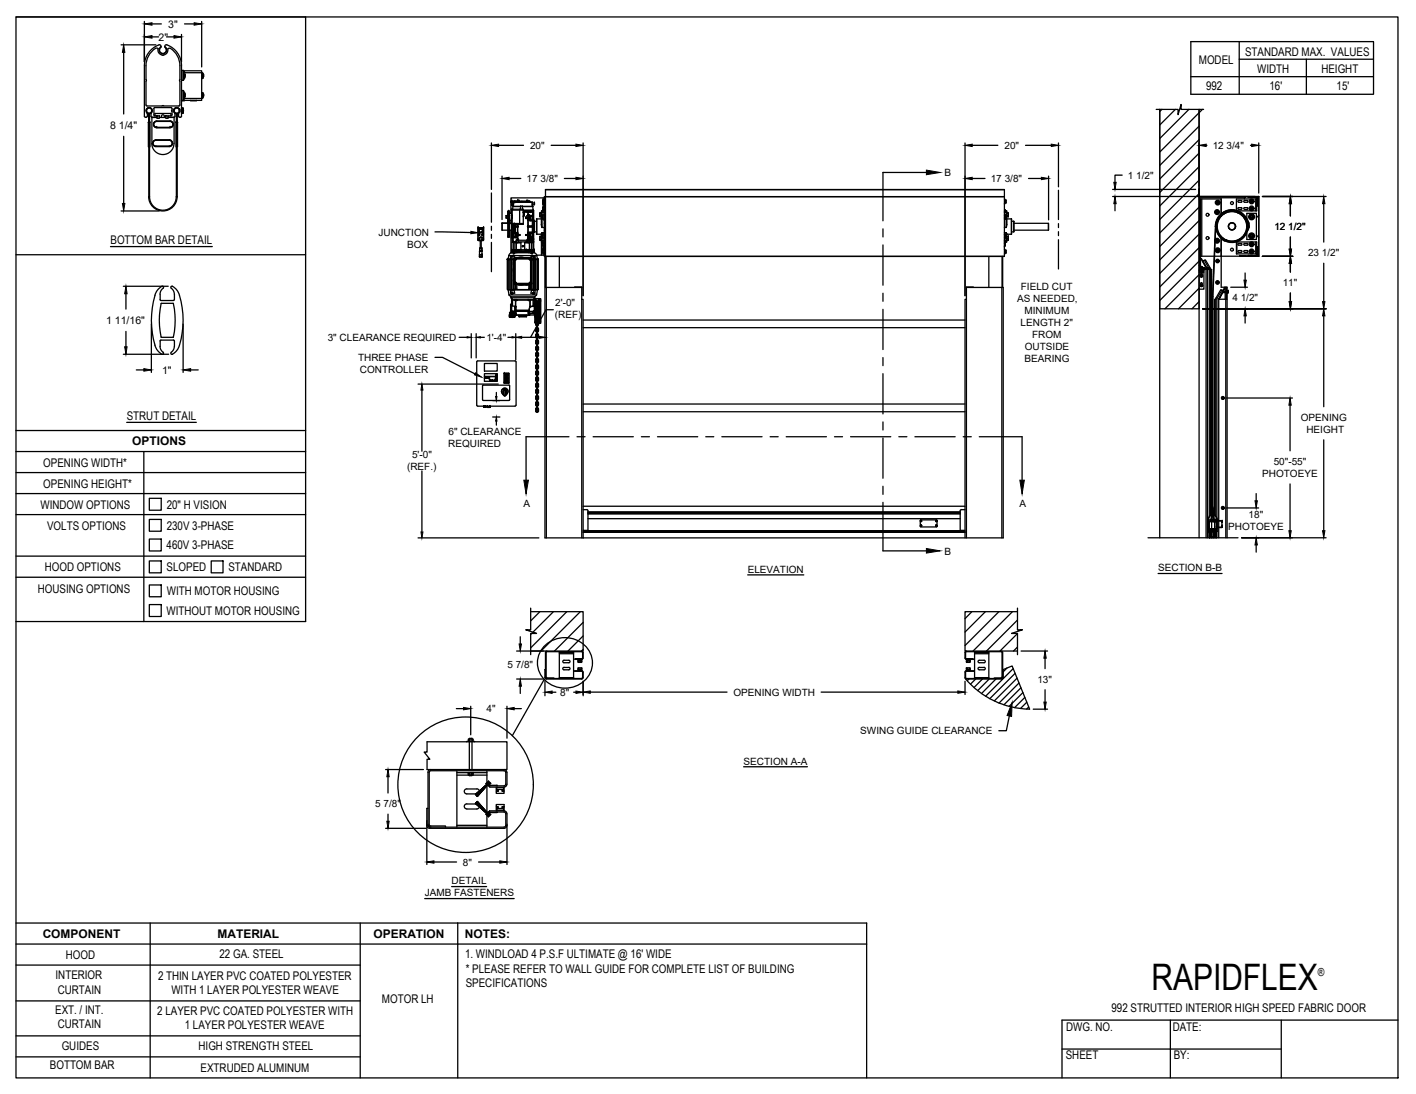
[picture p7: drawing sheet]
<svg xmlns="http://www.w3.org/2000/svg" width="279mm" height="216mm" viewBox="0 0 279 216" stroke-linecap="round" stroke-linejoin="round" font-family="sans-serif">
<defs><g id="words">
<text font-size="7.2" x="227.2" y="195.5">RAPIDFLEX</text>
<g font-size="2.4">
<text x="245.7" y="11.1">STANDARD MAX. VALUES</text>
<text x="236.6" y="12.7">MODEL</text>
<text x="238" y="17.8">992</text>
<text x="248.1" y="14.4">WIDTH</text>
<text x="250.5" y="17.8">16'</text>
<text x="260.7" y="14.4">HEIGHT</text>
<text x="263.7" y="17.8">15'</text>
<text x="21.8" y="48.2">BOTTOM BAR DETAIL</text>
<text x="25" y="82.8">STRUT DETAIL</text>
<text x="26.1" y="87.8">OPTIONS</text>
<text x="8.5" y="92.1">OPENING WIDTH*</text>
<text x="8" y="100.4">WINDOW OPTIONS</text>
<text x="8.5" y="96.2">OPENING HEIGHT*</text>
<text x="32.9" y="100.4">20&quot; H VISION</text>
<text x="9.3" y="104.5">VOLTS OPTIONS</text>
<text x="32.9" y="104.6">230V 3-PHASE</text>
<text x="8.8" y="112.7">HOOD OPTIONS</text>
<text x="32.9" y="108.4">460V 3-PHASE</text>
<text x="32.9" y="112.8">SLOPED</text>
<text x="45.1" y="112.8">STANDARD</text>
<text x="7.5" y="117.1">HOUSING OPTIONS</text>
<text x="32.9" y="117.5">WITH MOTOR HOUSING</text>
<text x="32.9" y="121.4">WITHOUT MOTOR HOUSING</text>
<text x="8.4" y="185.2">COMPONENT</text>
<text x="42.9" y="185.2">MATERIAL</text>
<text x="73.7" y="185.2">OPERATION</text>
<text x="91.7" y="185.2">NOTES:</text>
<text x="13" y="189.2">HOOD</text>
<text x="43.3" y="189.1">22 GA. STEEL</text>
<text x="91.8" y="189.1">1. WINDLOAD 4 P.S.F ULTIMATE @ 16' WIDE</text>
<text x="91.9" y="192">* PLEASE REFER TO WALL GUIDE FOR COMPLETE LIST OF BUILDING</text>
<text x="11" y="193.3">INTERIOR</text>
<text x="11.4" y="196.1">CURTAIN</text>
<text x="31.2" y="193.4">2 THIN LAYER PVC COATED POLYESTER</text>
<text x="33.8" y="196.2">WITH 1 LAYER POLYESTER WEAVE</text>
<text x="75.4" y="198">MOTOR LH</text>
<text x="91.9" y="194.8">SPECIFICATIONS</text>
<text x="10.9" y="200.1">EXT. / INT.</text>
<text x="11.4" y="203">CURTAIN</text>
<text x="31" y="200.3">2 LAYER PVC COATED POLYESTER WITH</text>
<text x="36.5" y="203.1">1 LAYER POLYESTER WEAVE</text>
<text x="210.4" y="203.6">DWG. NO.</text>
<text x="219.3" y="199.8">992 STRUTTED INTERIOR HIGH SPEED FABRIC DOOR</text>
<text x="231.4" y="203.4">DATE:</text>
<text x="12.2" y="207.3">GUIDES</text>
<text x="39.2" y="207.2">HIGH STRENGTH STEEL</text>
<text x="210.3" y="209.1">SHEET</text>
<text x="231.6" y="209">BY:</text>
<text x="9.8" y="211">BOTTOM BAR</text>
<text x="39.6" y="211.6">EXTRUDED ALUMINUM</text>
</g>
<text font-size="2.2" x="260.1" y="192.6">®</text>
<g font-size="2.1">
<text x="33.2" y="5.5">3&quot;</text>
<text x="31.3" y="8">2&quot;</text>
<text x="21.7" y="25.4">8 1/4&quot;</text>
<text x="20.9" y="63.9">1 11/16&quot;</text>
<text x="32" y="73.7">1&quot;</text>
</g>
<g font-size="2">
<text x="104.6" y="29.4">20&quot;</text>
<text x="198.2" y="29.4">20&quot;</text>
<text x="239.3" y="29.4">12 3/4&quot;</text>
<text x="103.9" y="35.9">17 3/8&quot;</text>
<text x="186.4" y="34.8">B</text>
<text x="195.5" y="35.9">17 3/8&quot;</text>
<text x="222.6" y="35.3">1 1/2&quot;</text>
<text x="74.7" y="46.5">JUNCTION</text>
<text x="251.5" y="45.4">12 1/2&quot;</text>
<text x="80.3" y="48.9">BOX</text>
<text x="258.1" y="50.5">23 1/2&quot;</text>
<text x="200.7" y="59.6">AS NEEDED,</text>
<text x="201.4" y="57.3">FIELD CUT</text>
<text x="243.2" y="59.5">4 1/2&quot;</text>
<text x="253.1" y="56.5">11&quot;</text>
<text x="109.5" y="62.8">(REF)</text>
<text x="109.6" y="60.4">2'-0&quot;</text>
<text x="201.4" y="64.4">LENGTH 2&quot;</text>
<text x="202.1" y="62">MINIMUM</text>
<text x="64.7" y="67.4">3&quot; CLEARANCE REQUIRED</text>
<text x="70.7" y="71.2">THREE PHASE</text>
<text x="96" y="67.3">1'-4&quot;</text>
<text x="202.1" y="71.5">BEARING</text>
<text x="202.2" y="69.1">OUTSIDE</text>
<text x="203.7" y="66.8">FROM</text>
<text x="71" y="73.6">CONTROLLER</text>
<text x="256.6" y="83">OPENING</text>
<text x="88.4" y="88.2">REQUIRED</text>
<text x="88.5" y="85.8">6&quot; CLEARANCE</text>
<text x="257.8" y="85.4">HEIGHT</text>
<text x="80.3" y="92.7">(REF.)</text>
<text x="81.3" y="90.3">5'-0&quot;</text>
<text x="249" y="94.1">PHOTOEYE</text>
<text x="251.3" y="91.7">50&quot;-55&quot;</text>
<text x="103.3" y="100.1">A</text>
<text x="201.1" y="100.1">A</text>
<text x="242.4" y="104.6">PHOTOEYE</text>
<text x="246.4" y="102.3">18&quot;</text>
<text x="147.5" y="113">ELEVATION</text>
<text x="186.4" y="109.5">B</text>
<text x="228.5" y="112.8">SECTION B-B</text>
<text x="100.1" y="131.9">5 7/8&quot;</text>
<text x="110.5" y="137.3">8&quot;</text>
<text x="144.7" y="137.3">OPENING WIDTH</text>
<text x="204.7" y="134.7">13&quot;</text>
<text x="96" y="140.5">4&quot;</text>
<text x="169.7" y="144.9">SWING GUIDE CLEARANCE</text>
<text x="146.7" y="150.9">SECTION A-A</text>
<text x="74" y="159.3">5 7/8&quot;</text>
<text x="91.4" y="170.8">8&quot;</text>
<text x="83.8" y="176.9">JAMB FASTENERS</text>
<text x="89.1" y="174.5">DETAIL</text>
</g>
</g></defs>
<!-- layer: ANNOTATIONS -->
<g fill="none" stroke="#000" stroke-width=".25">
<path d="M23.9 8.8h6.9M24.4 10.3v12.2M28.5 4.2v8M30 4.7h1.8M30 7.3h1.3M32.9 7.3h1.4M35.8 6.8v5.4M36.4 4.7h1.9M39.8 4.2v9M24.4 26.9v13.3M97 28.2v9.2M98.4 28.7h4.9"/>
<path d="M99.1 34.8v8.5M100.5 35.2h2.3M108.8 28.7h4.8M111.4 35.2h2.2M115.1 28.2v30.2M190.4 28.2v30.2M191.8 28.7h5.1M191.8 35.2h2.6M202.4 28.7h5M202.9 35.2h2.6M206.9 34.8v8.6M208.9 28.2v8.7"/>
<path d="M219.5 37.4h16.4M219.5 38.8h28.2M221.4 34.6h-1.4v1.4M236.6 28.2v8.5M238 28.7h.1M246.7 28.7h.3M248.4 28.2v9.9M249.1 38.8h12.6M23.9 41.6h7.5M24.3 56.5h8.9M24.8 58v3M85.8 45.8l7.1 .1"/>
<path d="M220 40.2v1.4M242.8 56.7h3.3M245.7 53.9v1.4M249.1 50.6h6M254.6 40.2v2.4M254.6 46.8v2.4M254.6 52v1.7M254.6 57.8v1.7M261.2 40.2v7.6M261.2 51.9v7.6M24.3 69.9h9M24.8 65.4v3"/>
<path d="M26.9 73h1.5M29.9 64v9.5M36.1 64v9.5M37.6 73h1.5M82.5 75.8h15.8M83.2 77v12M85.8 70.5h1.5l6.4 3.3M90.6 66.6h1.6M93 65.8v4.8M94 65.8v4.8M94.8 66.6h.8M97.2 79.1h1.4"/>
<path d="M97.9 77.4v.9M100.2 66.6h.8M101.8 65.8v5.2M102.9 66.6h3.5M109.2 61.1h-1.5l-3 5.5M237.3 60.9h24.4M242 78.5h13M245.7 62.3v1.5M254.6 80v9M261.2 62.3v18M83.2 92.9v12.1M97.2 82.3h1.4"/>
<path d="M97.9 83.1v.8M247.9 97.4v1.4M254.6 95.5v9.2M261.2 86.8v17.9M82.5 106.2h23.8M147.5 113.5h11.1M228.5 113.2h12.6M242 100.2h6.3M245 106.1h16.7M247.9 107.5v1.5M90 139.8h1.5M92.9 139.4v5.6"/>
<path d="M100 139.4v6.3M101.5 139.8h1.4M101.9 128.5h5.3M101.9 134h5.2M102.7 125.7v1.4M102.7 135.4v1.4M107.5 134.5v2.8M108.9 136.6h.8M113.2 136.6h.4M115.1 134.5v2.8M116.5 136.6h26.9M162 136.6h27"/>
<path d="M190.4 134.5v2.6M201.5 128.5h5.2M203.9 140h2.8M206.2 129.9v2.1M206.2 136.1v2.5M76.1 151.9h7.4M76.6 153.3v3.2M146.7 151.3h12.6M199.2 141.3l-.6 2.9h-1.5M76.1 163.5h8M76.6 160.7v1.4M83.8 177.3h17.7"/>
<path d="M84.2 161.9v8.7M85.6 170.1h4.5M89.1 175h6.9M94.4 170.1h4.2M100 162.6v8"/>
</g>
<!-- layer: STANDARD MOTOR LH -->
<g fill="none" stroke="#000" stroke-width=".25">
<path d="M100.8 39.9h.1M100.9 39.9h.4M100.9 39.9h.1M100.9 39.9v.6h.4M101 39.7h.1M101 39.7h-.2v.2M101.2 39.9v.6M101.2 39.9h.1M101.3 39.9v.6M101.3 39.9h3.7v.8M101.4 39.9h-.1M101.5 39.9h.4"/>
<path d="M101.5 39.9h.1M101.6 39.7h-.6l-.1 .2M101.6 39.9v.1M101.8 39.9h-.3h.4M101.8 39.9h.1M101.8 39.7h2.7v.2h-2.7zM101.8 39.7h-.3l-.3 .2h.3M101.9 39.9h.1M102.2 39.5h.1M102.2 39.6h.2M102.2 39.5v.2M102.2 39.5h.2"/>
<path d="M102.2 39.9h.1M102.4 39.9h.1M102.4 39.5v.1M102.4 39.6v.1M102.6 39.9h.1M103 39.7v.2M103.7 39.9h.1M103.9 39.6h.3M103.9 39.6v.1M103.9 39.9h.1M104.1 39.9h.1M104.2 39.6v.1"/>
<path d="M104.4 39.7v.2M104.5 39.9h.1M104.5 39.9h.3M104.7 39.9h.1M104.8 39.9h.1M107.1 40h.1M107.1 40l.3 .1M107.1 39.6v.3M107.1 39.6h.3M107.2 39.1l-.1 1.2h.3M107.4 39.9l-.3 .1M107.4 39.5h-.3v.1"/>
<path d="M107.4 39.1h-6.6v3M107.4 39.3v1.2M107.6 38.8h90.6h-90.8v11.8h90.8M107.6 37.4h90.6M198.2 39.3v.9M198.2 39.6h.3v.3h-.3M198.2 39.5h.3v.1M198.5 39.9v.2h-.3M198.5 39.5v.6M228.1 21.6h4.4v1l.5-2v1h4.5M228.8 21.6v84.5M229.3 21.6l-.5 .4"/>
<path d="M231.9 21.6l-3.1 3.1M234.6 21.6l-5.8 5.7M236.6 38.8h.1M236.6 37.4h.1M236.6 21.6v84.5M236.6 24.9l-7.8 7.8M236.6 27.6l-7.8 7.7M236.6 30.2l-7.8 7.8M236.6 32.9l-7.8 7.8M236.6 35.6l-7.8 7.7M236.6 38.2l-7.8 7.8M236.6 39.3h4.4v2.9"/>
<path d="M236.6 38.8h11.8M236.6 39h9M236.6 37.4v1.4h11.8M236.6 37.4v1.3zM236.7 39.3v13.8M236.9 39.3v13.6M237.1 39.3v11.3M237.3 21.6l-8.5 8.4M240.1 39.8v-.1a.3 .3 0 0 1 .4 .1 .3 .3 0 0 1 0 .3M240.1 39.8l-.1 .2a.3 .3 0 0 0 .2 .2 .3 .3 0 0 0 .3-.1M244.9 39.6l.2 .1-.2 .2M244.9 39.6h-.5l-.2 .1 .2 .2h.5"/>
<path d="M245.6 38.8v.5M245.8 38.8v.2h-.2M246.1 39.6l.2 .1-.2 .2M246.1 39.6h-.5l-.2 .1 .2 .2h.5M246.3 38.8v.2h1.6M246.8 39.5h.3M246.8 39.5l-.1 .1v.3l.1 .1M246.8 40h.3M246.8 39.5l-.1 .2 .1 .3M247.1 39.5l.1 .2-.1 .3M247.1 39.5l.1 .1v.3l-.1 .1M247.8 39.3v2.3"/>
<path d="M247.9 39v.1M248 39.1v2.5h-3.7M248.1 38.8v1.9M248.4 38.8h.1M248.4 38.8v11.8h-3.8M248.4 38.8v11.8l-3.8-.1M99.1 45.4h1.1M99.1 44.1h1.1M99.1 44.1v1.3M99.1 44.1h.1M99.9 42.5h.3M99.9 43h.3"/>
<path d="M99.9 42.5v.5M100.1 51.2h.1M100.1 51.2h.2M100.2 46.6h.1M100.2 44h-1.1v1.4M100.2 43.8h.3M100.2 51.2h.1M100.2 51.2v6M100.3 57.2h.6M100.3 51.1v6.1l.1 1M100.3 42.5h.1h-.1M100.3 42.5l.1 .1"/>
<path d="M100.3 42.3h.1h-.1M100.3 42.1h.1h-.1M100.3 41.9h.1zM100.3 41.8h.1zM100.3 41.7h.1zM100.3 51.1h.1M100.3 51.1h.4M100.3 51.2h.1M100.3 42.1h.1M100.3 42.5h.1M100.3 42.3h.1M100.3 43.3h.1"/>
<path d="M100.3 43.5h.1M100.3 41.7l-.1 5.1v-5.1h.3v5.1h-.1v-5.1M100.3 43.9h.1M100.3 43h.1M100.3 46.7h.1M100.3 46.5h.1M100.4 42.8h.1M100.4 43h-.1h.1M100.4 43l-.1 .1M100.4 43.3h-.1h.1M100.4 43.5h-.1h.1M100.4 41.9h-.1h.1"/>
<path d="M100.4 43.6h-.1h.1M100.4 43.6l-.1 .1h.1M100.4 43.8h-.1h.1M100.4 41.7h-.1M100.4 41.7h.1M100.4 43.9h-.1h.1M100.4 50.4h5.5M100.4 46.6h.1M100.4 50.4l-.1 .7M100.4 58.2h5.5M100.4 58.2l.4 .4M100.5 42.1h.4"/>
<path d="M100.5 43.5h.1M100.5 45.4h.4M100.5 44.1h.4M100.5 44h.4M100.6 42.1h.1M100.6 43.5h.1M100.6 43.5h.3M100.6 57.2v-6h-.5v6h.8M100.7 57.2h.7l.2 .7h-.9zM100.7 57.2h.2M100.8 57.9h.1M100.8 58.6h4.7"/>
<path d="M100.8 58.6v.2h4.7v-.2M100.8 43.5v.5M100.8 45.4v4.5M100.8 57.9h.4M100.9 49.9l-.4 .2-.1 .3M100.9 41.3h.1v1.2M100.9 41.3v5.7h.1M100.9 41.3h2.4v3h-2.3v-3M100.9 57.9h.1M100.9 57.9h.3M100.9 49.9h.4M100.9 42.5h.1"/>
<path d="M100.9 43h.1M100.9 41.5h4.3M100.9 44.1h2.4M100.9 44.3h.1M100.9 44.4h.1M100.9 46.9h.1M100.9 51.2h-.8h.5v6M100.9 50.7v-.1l.2 .1M100.9 51.1v6.1M100.9 49.8h.1M100.9 49.7v.2M100.9 58.9v.1"/>
<path d="M100.9 58.8l.1 1.4M100.9 49.3h.1M100.9 59h.1M100.9 58.9h.1M100.9 49.8h.4M100.9 49.4v.2M100.9 49.6l.1 .1M100.9 49.6h4.4M100.9 49.4h.7M100.9 49.6h.1M101 58.9v.1M101 49.3h.1"/>
<path d="M101 49.3l-.1 .1M101 49.6h.1M101 49.6h4.3M101 49.3l.1 .1M101 58.8l-.1 .2M101 58.9h.1M101 49.7h.1M101 49.6l-.1 .1h.5M101 57.9v.1M101 49.6v.1M101 50.7v.4M101 59.2h.6"/>
<path d="M101 40.3l.1 .1zM101 42.5v6.8M101 51.2v6M101 57.2v.7M101 41.6h.1M101 43h.1M101 42.6h.1M101 43.1h-.1M101 40.4h.1M101 49.4l.1 .1h1.3l.1-.1M101 49.4h1.5M101.1 49.6h.1"/>
<path d="M101.1 49.7h.1M101.1 49.6v.1M101.1 49.3h.1M101.1 49.5h.1M101.1 57.2h4.1M101.1 49.5h1.3M101.1 51.1v.1M101.1 59.1v1.3M101.1 47.7l.1 .1h-.2M101.1 57.9v.1M101.1 47.7h.1M101.1 46h.1"/>
<path d="M101.2 46.9v.8M101.2 46.9l-.1-.9v1.7M101.2 46.9h.1M101.2 57.9h.1M101.2 49.7h2.1M101.2 46.1v.5zM101.2 46.7h.5M101.2 40.8v.5M101.2 46h.5h-.5M101.2 40.8h1.5M101.2 44.3v1.7M101.2 57.9v.1h-.3v-.1"/>
<path d="M101.2 46.4h.5M101.2 44.8v1.2M101.2 47.8h.1M101.2 47.8h.2M101.2 47.7h.1M101.2 47.7h.2M101.2 45.9l.7 .1v.3M101.2 47.7h.7M101.2 46.9h.5M101.2 44.6v.2M101.2 44.6h.1M101.2 44.7h.8l-.8 .1"/>
<path d="M101.2 44.7v.1M101.2 44.3v.3M101.3 40.7l-.1 .1M101.3 49.7v.4l.6-.2h2.5l.6 .2 .1-.4M101.3 44.3v.3M101.3 45.8l-.1 .1M101.3 45.8l.6 .2M101.3 44.7h.9h-.2M101.3 44.8h.8M101.3 44.8h.1M101.3 44.6v.1M101.3 44.6h.8"/>
<path d="M101.3 45.8h.4M101.3 44.8v1M101.3 40.5v.2M101.3 45.6h.1M101.3 45.7h.1M101.4 45.1h.1M101.4 45h.1M101.3 45.5h.1M101.3 45h.1M101.4 45.3h.1M101.3 45.4h.1M101.3 45.2h.1"/>
<path d="M101.3 44.9h.1M101.4 45.4h.1M101.3 47.8l.1 .1M101.4 55.9l.2 .3M101.4 52.7l-.1 .6 .1 .6M101.4 51.5v.9zM101.4 53.8h.1M101.4 52.7v1.1M101.4 55.1v.5M101.4 51.3l-.4-.1v6l.4-.2M101.4 55.6v1.6l.3-.2M101.4 52.7h.1"/>
<path d="M101.4 52.4h.1M101.4 52.4v.4M101.4 53.8v.3M101.4 54.6v.5M101.4 54v.7M101.4 55.1l-.1 .2 .1 .3M101.4 51.2v.4M101.4 47.8v1.5h-.5M101.4 47.9h.1M101.4 44.6h.1M101.4 44.5h.1M101.4 44.3h.1"/>
<path d="M101.4 44.5v.1M101.4 47.8h.1M101.5 45h.1M101.5 45.1h.1M101.5 44.9h.1M101.5 45.7h.1M101.4 45.7h.1M101.4 45.2h.1M101.4 45.5h.1M101.5 45.6h.1M101.4 47.8v.1M101.4 47.7h.5"/>
<path d="M101.4 47.7v1.6M101.4 56v1.2M101.4 47.8l1.4 .1v1.4M101.4 47.9h.4M101.5 44.6h-.1M101.5 44.6h.1M101.5 44.3h.1M101.5 44.5h.1M101.5 51.3l.1-.1v.2zM101.5 55.7l.1 .1M101.5 50.9v-.2h-.8v.4h.8M101.5 44.5l-.1-.1 .1 .1"/>
<path d="M101.5 45.4h.1M101.5 45.5h.1M101.5 45.3h.1M101.5 45.2h.1M101.5 51.4v4.3M101.5 51l3.3-.1 .1 .1v5l-.1 .1h-3.2l-.1-.1zM101.5 44.5v.1M101.5 44.5l.1 .1M101.5 44.4v.1M101.5 44.4h.1M101.6 55.7h.1M101.6 44.6h.1"/>
<path d="M101.6 44.6h-.1M101.6 44.3h.1M101.6 44.3h-.1M101.6 45.7h.1M101.6 45.5h.1M101.6 45.4h.1M101.6 45h.1M101.6 45.6h.1M101.6 45.2h.1M101.6 45.3h.1M101.6 44.9h.1M101.6 45.1h.1"/>
<path d="M101.6 49.4v.1M101.6 49.5h.1M101.6 59.3h.1M101.6 59.2v.1M101.6 49.5h.5M101.6 59.3h.5M101.6 51.3v4.4M101.6 55.7l.3 .3M101.6 50.8l-.2 .3 .1 4.8M101.6 51.2h.1M101.6 55.8l.3 .1M101.6 50.9h3.1"/>
<path d="M101.6 56.1v.1M101.6 49.4h.5M101.6 49.3h.1M101.6 49.3h-.5v.2M101.6 49.3h-.2M101.7 45.5h.1M101.7 45.1h.1M101.7 45.7h.1M101.7 45.4h.1M101.7 45h.1M101.7 44.9h.1M101.7 45.2h.1"/>
<path d="M101.6 49.3v.2M101.6 49.3h.5M101.7 49.4v.1M101.7 49.5h.1M101.7 56.2v1h.1v-1M101.7 46.6v.2h-.5M101.7 46.1h.1v.6h-.1M101.7 46l.1 .1M101.7 46.1h.1M101.7 46.1v.5M101.7 46.6h.1M101.7 46.8l-.5 .1"/>
<path d="M101.7 45.8l.2 .2M101.7 45.8v.1M101.7 59.3v1.2M101.7 59.3h.3M101.7 59.3l.1 1.9M101.7 51.1l-.1 .1M101.7 55.9l.2 .2v-.2M101.7 49.3h.4M101.7 59.3h.1M101.7 49.3v.1M101.8 49.5h-.1M101.8 49.5h.1"/>
<path d="M101.8 49.4v.1M101.8 51l.1-.1v.2h-.2zM101.8 47.8l.1 .1zM101.8 46.8v.1M101.8 57h.2M101.8 49.3h1M101.8 47.9v1.4M101.9 47.7h.1M101.9 47.4v.3M101.9 46.8l-.2 .1M101.9 51l-.3 .3M101.9 51.1h2.5l.3 .3v4.3l-.3 .2h-2.5l-.3-.2v-4.3z"/>
<path d="M101.9 49.5h.1M101.9 47.4a.19 .19 0 0 1 .2-.2 .19 .19 0 0 1 .2 .2v.3h1.7l.1-.3a.18 .18 0 0 1 .1-.2 .18 .18 0 0 1 .2 .2v.3l.5 .1-1.4 .1v1.4M101.9 46.5h.1M101.9 46.1v.2M101.9 46v.1M101.9 55.9h.1M101.9 51h2.5M101.9 56h2.5M101.9 50.9h2.5M101.9 56.1h2.5M101.9 46.4l-.1 .4h-.6M101.9 46.4h.1"/>
<path d="M101.9 46.3v.1M101.9 46l.1 .1M101.9 46h.1M101.9 46.8h.1M101.9 46.8h.2v.4M101.9 46h.2M101.9 49.5h-.1M101.9 49.4v.1M101.9 49.9h2.5M101.9 46.5v.2M101.9 46.3h.2M101.9 46.7v.1"/>
<path d="M101.9 46.7h.1M101.9 46.3h.1M101.9 46.4l.1 .1M102 46.1h-.1M102 59.3h.1M102 46.3h.1M102 46.5h.1M102 46.2l-.1 .1M102 46.1v.2M102 49.3v.1M102 49.4v.1M102 49.5h.1"/>
<path d="M102 56.2v1h2.4v-1M102 46.3h-.1M102 46.3h.2M102 46.2h.1M102 49.8h.1M102 49.7v.1M102 44.7l.1 .1M102.1 49.5h.1M102.1 49.4v.1M102.1 59.3h-.1M102.1 49.4h.1M102.1 47.8l.7 .1"/>
<path d="M102.1 49.3h.1M102.1 59.2h2.1M102.1 49.3v.2M102.1 59.2v.1M102.1 49.4h.3M102.1 46.4h.1M102.1 46.3l-.2 .1M102.1 47.2h.1M102.1 47.2l-.2 .2M102.1 46h.1M102.1 44.6h.1M102.1 46.2h.1"/>
<path d="M102.1 46.5h-.1v.2M102.1 46.5h.1M102.1 46.4h.4M102.1 46.3h.4M102.1 44.3v.3M102.1 44.8v1.2M102.1 46v.2M102.1 44.8h-.9M102.1 47.9h-.2v1.4M102.1 44.8h.1M102.1 46.5l.1 .3M102.2 46.3h.1"/>
<path d="M102.2 46.8v.4l.1 .2M102.2 44.6v1.4M102.2 44.6l-.1 .1M102.2 46h.1M102.2 46.5h.1M102.2 44.3v.3M102.2 46v.3M102.2 46.5v.3M102.2 46.3h-.1M102.2 44.7v.1M102.2 46.4l-.2 .1M102.2 49.4v.1"/>
<path d="M102.2 46.3h.4v.2h-.4M102.2 46.3h.4M102.2 44.6v.1M102.2 49.7h-.7v.4M102.2 49.3l.3 .1M102.2 47.2h.1M102.2 49.3v.1M102.3 47.4h1.7M102.3 47.4h.1M102.3 50.8h1M102.3 50.8h.9M102.3 50.8h.1"/>
<path d="M102.4 49.5h.1M102.4 49.4h.1M102.4 49.4v.1M102.5 46.4l.1 .1M102.5 46.4l-.3 .1M102.5 41.3v3M102.7 41.3v-.6h.4v.6M103.1 40.7l2 .1M103.1 48.6h.1M103.1 48.6h.2M103.2 49.7h2.2M103.2 50.8h.1"/>
<path d="M103.2 41.9v.1M103.3 42h.1M103.3 42.6l-.1 .1M103.3 42.6h.1M103.3 42.5v.1M103.3 42.6v.2M103.4 56.2h-1.1l.5 .1 .6-.1M103.4 41.8v.3M103.4 42.1h.1M103.4 42.1l.1 .3-.2 .2M103.4 56.2h.1M103.4 41.8h.1"/>
<path d="M103.4 41.8h.6M103.4 41.8h1.5M103.5 56.2h.7M103.5 56.2h.1M103.5 56.2h.8M103.5 49.3h1M103.7 46.3h.1M103.7 43.1h.1M103.7 43.1h.4M103.7 46.5h.4M103.7 43h.1M103.7 43h.5"/>
<path d="M103.8 46.4h.4M103.8 46.3h.4M103.8 43.1h.4M103.8 49.3l-1.3 .1M103.8 49.3h.1M103.8 49.3l.1 .1M103.8 49.3h.3M103.9 49.4h.1M103.9 49.4h1.4M103.9 42.9l.5 .1M103.9 49.4v.1M103.9 49.4h.4"/>
<path d="M103.9 49.5h.1M103.9 49.5h1.3M103.9 41.8l.3 .1v.6M104 41.8h-.6v.5l-.1 .2M104 41.8h.2M104 42.9h.1M104 42.9v.1M104 42.6h.4M104.1 47.4h.1M104.1 47.4h-.1M104.1 49.3v.1M104.1 49.3h.2"/>
<path d="M104.1 46.3h-.4v.2h.4M104.1 46.3h-.3M104.1 47.2h.1M104.1 44.6v.1M104.1 43.1l.1 .1M104.1 46.3h.1M104.1 46.5h.1M104.1 49.4l.1 .1M104.1 43.1h.3M104.1 46.4l.3 .1M104.1 42.5h.1M104.1 44.7v.1"/>
<path d="M104.2 44.6h.1M104.2 44.8h.1M104.2 46.3h.1M104.2 46.5h.1M104.2 41.9h.1M104.2 42.5h.1M104.2 42.5l-.2 .1v.3l-.3 .1v.1h.4M104.2 43.4h.1M104.2 43.5v2.5M104.2 47.2h.1M104.2 47.2l-.2 .2M104.2 44.6v.1"/>
<path d="M104.2 46.8h.1M104.2 46.8h.2M104.2 43.5h.1M104.2 46h.1M104.2 46v.2M104.2 43.2h.1M104.2 43.2v1.4M104.2 46.5v.7M104.2 43.5h.2M104.2 46.5h.2M104.2 46.2l.2 .1M104.2 43.1v.1"/>
<path d="M104.2 47.9h.3v1.4M104.2 44.7h.9M104.2 44.7h.1M104.2 43.1h.1M104.2 43.2h.2v.1M104.2 41.9v.6M104.2 44.8v1.5M104.2 46h.2M104.2 43l.2 .1M104.2 46.3l.2 .1M104.2 43h.2M104.2 46.3h.2"/>
<path d="M104.2 41.8v.1M104.2 42.5h.2M104.2 41.8h.9M104.2 49.4v.1M104.2 49.5h.1M104.2 59.3h.1M104.2 59.3h.2M104.2 47.8l-.7 .1M104.2 56.2h.1M104.2 59.2v.1M104.2 49.5h.2M104.2 59.3h.5"/>
<path d="M104.3 49.4v.1M104.3 49.5h.1M104.3 49.4l-.1 .1M104.3 49.4h.3M104.3 49.3h.3v.1M104.3 44.7l.8 .1M104.3 44.7h-.2l1 .1M104.3 49.3h1.1M104.3 49.3v.1M104.3 47.2h.1M104.3 49.7v.1M104.4 59.3h.2"/>
<path d="M104.4 57h.1zM104.4 46.3h-.3M104.4 47.2v.2M104.4 46.5h.1M104.4 46.2h.1M104.4 46.2v.1M104.4 43.1v.1M104.4 43.1h.1M104.4 59.3h.1M104.4 46.3h.1M104.4 46.5v.2M104.4 42.5v.1"/>
<path d="M104.4 42.5h.1M104.4 43.3v.2M104.4 46.7h.1M104.4 46.4v.1M104.4 46.1v.1M104.4 43.3h.1M104.4 43.1l.1 .4h.6M104.4 46.4l.2 .4h.5M104.4 43v.1M104.4 46.4h.1M104.4 46.3v.1M104.4 43.2v.1"/>
<path d="M104.4 43h.1M104.4 43.3v.1M104.4 46.7l.2 .2M104.4 42.6h.1M104.4 46.1h.1M104.4 43.2h.1M104.4 51l.3 .3M104.4 43.4l.2 .1M104.4 50.9l.2 .2M104.4 55.9l.2 .1-.2 .1zM104.4 49.5h.1M104.4 42.6h.2l-.2 .2"/>
<path d="M104.4 46.1v.2M104.4 42.8h.1M104.4 46h.1M104.4 46v.1M104.4 43.5h.7M104.4 42.8v.2M104.4 50.9v.2h.2M104.4 47.7h.2M104.4 49.5h.2M104.4 43.4h.1M104.4 43.4v.1M104.5 47.7h.1"/>
<path d="M104.5 47.4v.3M104.5 46.8l-.1 .2 .2-.1M104.5 49.4v.1M104.5 49.5h.1M104.5 56.2v1h.1v-1M104.5 49.3h.1M104.5 43.3h.1M104.5 47.9v1.5M104.5 46.6h.1M104.5 47.8h.1M104.5 47.8v.1M104.5 47.9h.1"/>
<path d="M104.5 47.1l-.2 .1M104.5 46.9h.1M104.6 49.4v.1M104.6 51.1l.1 .1M104.6 49.5h.1M104.6 41.5l.7 .1v7.7M104.6 46.9h.1M104.6 59.3v1.2M104.6 47.1l-.2 .1M104.6 59.3h.1M104.6 45.9l-.2 .1M104.6 59.3v1.2h.6"/>
<path d="M104.6 45.9h.5M104.6 46.9h.5zM104.6 43.5l.5 .1M104.6 45.8l-.2 .2M104.6 45.8h.5M104.6 45.8v.1M104.6 43.4h.5M104.6 49.3h.7M104.6 42.8h-.1v.5h.1M104.6 46.6v-.5h-.1v.6h.1M104.6 46l-.1 .1M104.6 46.6h.1"/>
<path d="M104.6 42.8v.5M104.6 43h.5M104.6 46.7h.5M104.6 57l.4 .2M104.6 49.4h.1M104.6 43.3v.1M104.6 46.6v.2h.6M104.6 49.4h.8M104.6 46.4h.5M104.7 47.7h.1M104.7 49.5h.1M104.7 51.3l.1 4.4"/>
<path d="M104.7 50.8l.2 .3M104.7 49.4v.1M104.7 59.3h-.1M104.7 51.3l.1 .1M104.7 51.2l.1 .2M104.7 55.7h.1v.1zM104.7 55.8l-.1 .1M104.7 56.1l-3.1 .1M104.7 41.8h-.2M104.7 41.8h.1M104.7 51.2v.1M104.7 59.2v.1"/>
<path d="M104.7 59.2h.6M104.7 47h.1M104.7 47l-.4 .2M104.8 55.7l-.4 .3M104.8 50.7h.5v.4M104.8 51.4v4.3M104.9 51.1v4.8M104.9 49.7v.4M104.9 41.8h.2M104.9 57.2h.4v.7M104.9 47.8v1.5M104.9 47.9h-.4"/>
<path d="M104.9 47.8h.1M104.9 47.8h.2M104.9 41.6v.2M104.9 56v1.2M104.9 55.9l-.2 .3M104.9 47.9h.1M104.9 51.1h.1M104.9 51.2l.1 6M104.9 47.8v.1M104.9 51.1h.4M105 57v.2M105 51.3h.1"/>
<path d="M105 51.3l.3-.1v6h-.3M105 47.7l-.1 .1M105 47.7h.1M105 40h.1M105.1 45.9h.1M105.1 45.8v.1M105.1 45.8h.1M105.1 44.8h.1M105.1 44.6h.1M105.1 43.5v.1M105.1 43.6h.1M105.1 43.6v1h-.9"/>
<path d="M105.1 44.8v1M105.1 44.8h-.9M105.1 40.7v.1M105.1 44.7v.1M105.1 49.8h.3M105.1 41.5v.1M105.1 49.9h.3M105.1 40h.1M105.1 40l-.1 .4M105.1 41.8v.1M105.1 44.6v.1M105.1 42.5l-.7 .1"/>
<path d="M105.1 42.5h.1M105.1 40.1h.4M105.1 41.8h.1M105.1 46.9h.1M105.1 41.6v.2M105.1 47.7h.1M105.1 43.4v2.6h-.5h.5M105.1 44.6l-.8 .1M105.1 45.9h-.5l-.2 .4M105.1 47h.1M105.1 46.9v.1M105.1 41.9v.6"/>
<path d="M105.1 47h-.4M105.1 40.8l.1 .7M105.1 40.8h.1M105.1 57.9h.1M105.1 47.6v.2M105.1 47.6h.1M105.1 42.8l.1 .5zM105.1 47.1h.1M105.1 46.1l.1 .5zM105.1 42.5v.1M105.1 47.8l-.2 .1M105.1 42.5h-.7"/>
<path d="M105.1 47v.1M105.1 47.6v.1M105.1 57.9h.4M105.1 47.7h-.1M105.1 47.1l.1 .1M105.2 57.9h.1M105.2 57.9h.2M105.2 41.8h.1M105.2 41.5h.1M105.2 41.8v5.4M105.2 47.7h-.1M105.2 41.8v.7"/>
<path d="M105.2 42.5v.9M105.2 46l-.1 1M105.2 42.5l-.7 .1-.1 .4M105.2 46.9h-.1M105.2 42.7l-.7 .1M105.2 57.9v.1h.3v-.1M105.2 47.2v.3M105.2 59.1v1.3l.2-.1M105.2 49.6v.1M105.2 57.9v.1M105.2 49.7h.1M105.2 41.5h-1.9"/>
<path d="M105.2 50.7h-.4v.2M105.2 49.5h.1M105.2 50.7v-.1l.2 .1M105.2 51.1v.1M105.2 57.2h.1M105.2 50.7h.4M105.2 49.6h.1M105.2 57.2h-.3l-.1 .7h.5M105.2 57.2h.4M105.2 49.3v.2M105.3 49.7h.1M105.3 49.4v.1l-1.4-.1"/>
<path d="M105.3 47.3h.1M105.3 47.8h.1M105.3 59.2h.1M105.3 43.6h.1M105.3 45.8h.1M105.3 51.2v6M105.3 47.8h-.2M105.3 59.2v1.1l.1-.3v.3M105.3 59.2h-4.3v1M105.3 49.6l.1 .1M105.3 49.3l.1 .1M105.3 49.6h.1"/>
<path d="M105.3 57.9v.1M105.4 49.6h.1M105.4 43.6h.1M105.4 49.7h.1M105.4 43.6v2.2M105.4 49.8v.1M105.4 49.3h.1M105.4 49.8h.1M105.4 49.4v.4M105.4 58.8v1.2M105.4 45.7h.1M105.4 49.9l.4 .2 .1 .3"/>
<path d="M105.4 45.8h.1M105.4 51.1v6.1h.6M105.4 51.2h.8M105.4 57.9h.1M105.4 43.7h.1M105.5 40.1h.1M105.5 40.1v.3h-.4M105.5 50.7h.1v.4h-.3M105.5 43.7h.4M105.5 43.7v2.1h.4M105.5 57.2h.1v.7h-.3M105.5 57.9h.1"/>
<path d="M105.5 59.9v.4M105.6 59.1h.1M105.6 59.1v4.6M105.6 51.1h.4M105.6 59.1l.1 4.5M105.7 51.2v6M105.7 59.2l.2 .4M105.7 59.2h.1M105.7 60v.3M105.9 60v.4M105.9 43.2v3M105.9 58.2l-.4 .4"/>
<path d="M105.9 59.7l-.2 .3M105.9 59.7h.1M105.9 50.4h1.5M105.9 59.9v.1M105.9 43.2h.1M105.9 50.4l.1 .7M105.9 46.2h.9M105.9 59.5h.1v.5zM106 51.2h.1M106 59.9l.1 .1M106 51.1v6.1M106 57.2l-.1 1"/>
<path d="M106 59.7h.1M106 59.7l.3 .3M106.1 59.6l-.1 .1M106.1 51.2v6M106.1 60l-.1 .4M106.2 51.2h-.2h.2M106.2 51.2h.1M106.2 51.2v6h-.8M106.3 59.2h.1M106.3 59.2l-.2 .5M106.3 60v.3l-.3 .3M106.3 59.2v4.4"/>
<path d="M106.4 59.2v4.3M106.4 59.2v.2M106.4 59.3v2.1M106.4 59.2l.1 .2M106.4 59.2h.1M106.4 59.2h.2v.2M106.4 59.9h.1M106.4 59.4l-.1-.3v4.5M106.4 59.4v.5M106.4 59.4h.1M106.4 59.4v4M106.5 59.4h.1"/>
<path d="M106.6 59.4h.1v3.9h-.1zM106.6 58.9l.1 .5M106.6 58.9l-1 .2M106.6 58.9l.1 .1v.3M106.6 46.8v.4h.3M106.6 47.2v.2h.3M106.6 42v.8M106.6 46.6v.8M106.6 42.2h.3M106.8 46.2h.1M106.8 46.2l.1 .1M106.8 43.2h-.9v3"/>
<path d="M106.8 47.4l.1 .4M106.9 42.4h.1M106.9 47.4v.1M106.9 43.1l-.1 .1M106.9 42.6l-.4 .1 .1 .1h.3M106.9 42l-.4 .1 .1 .5M106.9 46.6l-.4 .1 .1 .1h.3M106.9 46.2v-.3v1.6h.5M106.9 47.4v.4h.2M106.9 47.3l.5 .1M106.9 41.6l-.1 2.9 .1 .4-.1-.6M106.9 41.9v.1"/>
<path d="M106.9 47.5h.2M106.9 41.9v3h.5M106.9 41.9h.5M106.9 42.4l.1 .8M107 46.8v.2h.3M107 42.6v.4h.3M107 43v.2h.3M107 46.2v.8M107.1 41.6h-.2l-.1 .2 .3 .1M107.1 49.1h.1M107.1 48v.5M107.1 48.5l.3 .1"/>
<path d="M107.1 40v.3h.3M107.1 40.3h.1M107.1 40v.1M107.1 41.4l.1 .5M107.1 40.3v1.6M107.1 48.5l.1 .6M107.1 49.1l.1 1.3M107.1 47.5v1M107.1 41v.5h.3M107.1 41.3h.3M107.1 48.4h.3M107.1 49.8h.3"/>
<path d="M107.1 48.1h.3M107.1 49.5h.3M107.2 47.5l-.1 .5M107.2 48.8h.2M107.3 46.4l-.3 .1v.3h.3M107.3 46.2h-.3v.2M107.3 42.4l-.3 .1v.1h.3M107.4 49.1l-.3 .1M107.4 40.9h-.3l.3 .1M107.4 47.9l-.3 .1M107.4 49.3l-.3 .1v.5l.3 .1M107.4 40.2h.1"/>
<path d="M107.4 45.9h-.5l-.1 .2v4.3M107.4 49.2h-.3v.1M107.4 47.8v.9M107.4 40.7v1M107.4 48.9v1.2M107.4 42.5h.2M107.4 45.4h.1M107.4 46.9h.2M107.4 43.5h.2M107.4 42.2v1.2M107.4 44.1h.1M107.4 44h.1"/>
<path d="M107.5 43.6h.1M107.5 45.8h.1M107.5 43.6v2.2M107.6 50.6h90.6v-13.2h-90.6v19.3M107.6 50.7h-.1v5.9h.1M107.6 46h-.3l.1 1.2M107.8 50.6v55.6M110.4 50.6v6.1M114.8 59.1h.3v47.1M190.7 59.1h-.3v47.1M190.7 56.7h7.3v49.5h-90.5v-49.5h7.3v49.5M192.1 56.7h-1.4v49.5"/>
<path d="M195.1 50.6v6.1M197.7 56.7v49.5M197.7 50.6v6.1M197.8 50.6v6.1M198.2 48.7v.1M198.2 42.6h.2l.1 .2-.1 .2h-.2M198.2 42.4h.2v.2M198.2 46.3h.2l.1 .2-.1 .3h-.2M198.2 46.2l.3 .1M198.2 48l.1 .2-.1 .2M198.2 49.2v.9M198.2 41.9h.3"/>
<path d="M198.2 41.7h.1M198.2 47.7h.1M198.2 47.9h.1M198.2 44.9h.3M198.2 45.9h.3M198.2 49.5l.3 .1v.2h-.3M198.2 49.4h.3M198.3 48.4v.1h-.1M198.3 47.9h.1M198.3 47.9v.1M198.3 48.5h.1M198.3 48h.1"/>
<path d="M198.3 41.9v-.5l.1 .5M198.3 47.5v.4M198.4 47.8h.2v-.4v.4M198.4 41.9l.2 .1M198.4 41.6h.2v.3M198.4 47.5h.2M198.4 47.5l-.1 1M198.4 43v.2h-.2M198.4 46.8v.2h-.2M198.4 46.2h.1M198.5 46.3h-.1M198.5 49.8v.2h-.3"/>
<path d="M198.5 46.2l-.1 .8M198.5 49.4v.1M198.5 49.4v.6M198.5 41.9l.1 .1M198.5 44.9l.1-1.7h1v3M198.5 45.9l.1 .3M198.5 45.9v1.6h-.3M198.5 41.9v3M198.6 47.3l-.4 .1M198.6 41.6v.4M198.6 43.1v.1M198.6 44.3h.1"/>
<path d="M198.6 42.4h-.2v.8M198.6 47.1h.3v.2l-.4 .2M198.6 42.1l.3 .1v.3h-.3M198.6 42h.3v.1M198.6 46.7h.3v.4M198.6 46.7h.3M198.6 42l-.1 2.9M198.6 46.2v1.2M198.6 46.2v.1M198.6 46.2h.1M198.6 46.2h1M198.9 42.5v.3h-.3"/>
<path d="M198.9 42h.1M198.9 46.7h.1M198.9 46.7v.7M198.9 42v.8M199.5 43.2h.1M199.6 43.2l-.1 3M199.6 43.7h.4M200 43.7h.1M200 43.7v2.1h-.4M200.1 43.7l-.1 2M200.1 44.1h6.8v1.3M206.9 44.1v1.3h-6.8"/>
<path d="M236.6 53.3h1v3.8h-1M236.6 53.7h.7M236.6 40.9l-7.8 7.8M236.6 43.5l-7.8 7.8M236.6 46.2l-7.8 7.8M236.6 48.9l-7.8 7.7M236.6 51.5l-7.8 7.8M236.6 54.2l-6.7 6.7M236.6 56.9l-4.1 4M236.6 59.5l-1.4 1.4M236.6 52.4h.1M236.6 53.5h1"/>
<path d="M236.7 52.4h.1M236.7 50.6h3M236.7 53.1l.1 .1M236.7 53.5h.7M236.7 53.1h.7M236.7 53.2h1.6M236.8 53.1h.1M236.8 53.2h.1M236.8 53.1v.1M236.9 53.1h.1M236.9 53.6v.1h.2M236.9 52.9h.1"/>
<path d="M236.9 53.3h.3M236.9 55.9l.2-.1 .1 .1M236.9 55.9v.2M237 52.6v.5h-.2l.1-.2h.3v.2M237 52.6h.2M237.1 53.6v.1l.2-.1M237.2 53.1h.1M237.2 54l-.2-.1-.1 .4M237.2 52.6v.3M237.2 53.1h-.2M237.2 53.1v.1M237.2 54v.3"/>
<path d="M237.2 55.9v.2M237.3 52.9h-.1M237.3 52.9v.2M237.3 53.7h.1M237.3 52.9h.1M237.3 52.9h-.5M237.3 53.7h.3M237.3 53.1h.1M237.4 53h.1M237.4 53.1h.1M237.4 53h.2M237.4 53v.1"/>
<path d="M237.4 53.1l.1 .1M237.5 53h.1M237.5 53.1h.1M237.5 53v.1M237.5 53.2h.1M237.5 53v.1h.1l-.1 .1M237.6 53.1h.1M237.6 53.1v.1M237.6 53h.1M237.6 53.1l-.1-.1 .1 .1M237.6 53.1l1-.1zM237.6 53.1h1z"/>
<path d="M237.6 53.1h1M237.6 53.2h.1M237.6 53.1l1 .1M237.7 51.4h.1M237.7 51.4l.1-.1 1 1.8M238 53.2v52.9M238.1 53.1h.1M238.1 53h.1M238.1 53v.1M238.2 53l-.9-1.5 .3-.1 1 1.7M238.2 53.1h.1M238.2 53v.1"/>
<path d="M238.2 53l-1.2-1.9 1.1 1.9M238.2 53h.1M238.2 53l-.1 .1M238.2 53.1l.1 .1M238.3 53.2v52.9M238.6 53h.1M238.6 53.1h.1M238.6 53.2h.1M238.6 53l-1 .1 1-.1M238.6 53.1h-1.9M238.6 53l-1 .1M238.6 53.1v48.8"/>
<path d="M238.8 53.2h.3v48.3M238.8 53.1v48.6M239.8 44.7h.1M239.8 44.7l-.6 13.8 .1 42.8M239.8 50.6h4.8M239.9 44.7h.1M239.9 59.1h-.2v42.5M240.1 59l1-1.8 .3 .2-.9 1.7v47M240.1 59.1v47M240.1 41.7l-.1 .2 .1 .1M240.1 47.3l-.1 .2 .1 .2M240.4 47.4a.31 .31 0 0 0-.5-.1 .31 .31 0 0 0 0 .5 .33 .33 0 0 0 .4 0 .33 .33 0 0 0 .2-.4h-.1"/>
<path d="M240.4 42h.1M240.5 42a.33 .33 0 0 0-.4-.5 .33 .33 0 0 0-.2 .6 .33 .33 0 0 0 .5-.1M240.5 58.9v.1l1.6 .1M240.5 49.3a.31 .31 0 0 0-.5-.1 .31 .31 0 0 0 .1 .5 .33 .33 0 0 0 .4 0 .33 .33 0 0 0 .1-.4h-.1M240.5 40.1h.1M240.5 40.1a.32 .32 0 0 0-.2-.4 .32 .32 0 0 0-.4 .2 .32 .32 0 0 0 .2 .4l.5-.2M240.6 59h.1M241 46.7h.1M241 47.1v9.6h.7M241 42.3h.1M241 42.7h.1M241.1 57.3l-.2-.1-1 1.8v42.8"/>
<path d="M241.2 46.9h.1M241.2 47.3l.6 .3M241.4 47v.1M241.4 47.1h.1M241.7 56.6l.1 .1-1.2 2.3-.1-.1zM241.7 56.7v.8M241.7 57.7v1.4M241.7 42.1l-.2 .1M241.8 56.7h.3v49.4M241.9 59.1v47M241.9 47.3h.1M241.9 47.4h.1"/>
<path d="M241.9 57.5h-.5v.2h.5M241.9 56.7v2.4M242 56.7v2.4M242.1 57.4v.5M242.2 47.4l-.1 .1M242.2 57.5l.2 .1h-.2M242.3 57.6v.2h-.1M242.4 57.5h.1M242.4 57.5l-.1 .3M244 41.5v-2.2h3.9v2.3M244 41.6h.1M244 47.8v2.3h4"/>
<path d="M244.1 41.6h.1M244.1 50.1l-.1-2.3h4v2.5M244.1 41.9h.1M244.3 42h-.1M244.3 42h.1M244.4 41l-.1 .3h.6M244.4 41.8h.1M244.4 41h.5M244.6 50.6l1.4-.1zM244.6 50.6h.1M244.6 47.1l-.2 .2M244.8 42.3h.1"/>
<path d="M244.9 42.3v.1M244.9 41l.2 .1-.2 .2M244.9 48l.2 .2-.2 .2M244.9 49.4l.2 .2-.2 .2M244.9 48h-.5l-.2 .2 .2 .2h.5M244.9 49.4h-.5l-.2 .2 .2 .2h.5M244.9 42l.1 .1M245 42.5h.1M245.1 42.1v.1M245.1 42.5h.1M245.1 46.8v.1M245.4 43h.1"/>
<path d="M245.4 42.9v.1M245.4 46.4v.1M245.6 41l-.1 .3h.6M245.6 41h.5M245.6 43.2l.1 .1M245.7 46.1h-.1M245.9 42.9h.1M245.9 42.9a3.3 3.3 0 0 0-3.7-1.4 3.3 3.3 0 0 0-2.4 3.2M245.9 42.9l.5 1.1M246 43.1v-1h1.9v5.2h-1.9v-1.3M246.1 41l.2 .1-.2 .2M246.1 48l.2 .2-.2 .2"/>
<path d="M246.1 49.4l.2 .2-.2 .2M246.1 48h-.5l-.2 .2 .2 .2h.5M246.1 49.4h-.5l-.2 .2 .2 .2h.5M246.2 44.7l-.1 .7 .1-.1M246.2 45.6h.1M246.2 44.7h.1M246.2 44.1h.1M246.2 44l.1 .2M246.2 45.2v.1M246.2 44.1l.1 .2M246.2 44v.1M246.2 44h.1"/>
<path d="M246.2 45l.1 .2M246.3 45.2h.1M246.3 44.3h.1M246.3 44.3v.3M246.3 45h.1M246.3 44.7a3.2 3.2 0 0 0-4.4-3 3.2 3.2 0 0 0-.9 5.3 3.2 3.2 0 0 0 5.1-1.4M246.3 44v.1M246.3 50.4v.2M246.3 44.2l.1 .5M246.3 44a3.3 3.3 0 0 0-3.5-2.5 3.3 3.3 0 0 0-2.9 3.2l-.6 13.8v42.7M246.3 44.2h.1M246.3 50.4h1.6"/>
<path d="M246.3 44l.1 .8M246.4 44h.1M246.4 44.2h.1M246.4 44.8h.1M246.4 44.8l-.1 .2M246.4 44.8l-.3 .8M246.4 44.7v.1M246.4 44l.1 .8M246.5 44.8l-.3 .8M246.8 48h.3M246.8 48l-.1 .1 .1 .4M246.8 48.5h.3"/>
<path d="M246.8 41.4h.3M246.8 40.9l-.1 .1 .1 .4M246.8 40.9h.3M246.8 49.9h.3M246.8 49.4l-.1 .1 .1 .4M246.8 49.4h.3M246.8 48l-.1 .2 .1 .2M246.8 48.4h.3M246.8 40.9l-.1 .2 .1 .3M246.8 49.4l-.1 .2 .1 .3M247.1 48l.1 .2-.1 .2M247.1 40.9l.1 .2-.1 .3"/>
<path d="M247.1 49.4l.1 .2-.1 .3M247.1 48l.1 .1-.1 .4M247.1 40.9l.1 .1-.1 .4M247.1 49.4l.1 .1-.1 .4M247.1 43.1h-.1M247.1 46.9h-.1M247.3 42.8v.2l-.2 .1M247.3 42.8a.38 .38 0 0 0-.4-.4 .38 .38 0 0 0-.3 .5 .38 .38 0 0 0 .5 .2M247.3 42.8a.4 .4 0 0 0-.4-.4 .4 .4 0 0 0-.4 .4 .4 .4 0 0 0 .4 .4l.4-.2v-.2M247.3 46.6v.2l-.2 .1M247.3 46.6a.38 .38 0 0 0-.4-.4 .38 .38 0 0 0-.3 .5 .38 .38 0 0 0 .5 .2M247.3 46.6h.1"/>
<path d="M247.4 46.5a.41 .41 0 0 0-.7-.3 .41 .41 0 0 0 0 .7 .41 .41 0 0 0 .7-.3l-.1-.1M247.8 47.8v2.3M247.9 47.8v2.3M247.9 46.4l.5 .5M247.9 50.3v.1M247.9 40.6l.1 .1M248 48.7l-.1 .1M248.1 48.7v1.9M248.4 42.5l-.5 .5M100.5 62.6h.1M100.5 61.7l.1 .1M100.6 62.2h.1"/>
<path d="M100.6 62.2l.2-.2v.2zM100.6 62.2v.3l.2 .1M100.6 61.9h.1M100.6 61.8h.1M100.6 62.1h.1M100.6 62.1l-.1-.1v.2v.4l.1-.1M100.6 62h-.1M100.6 61.7h.1M100.7 62h.1M100.7 61.9h.1M100.7 62.6h.1M100.7 62.6h-.1h.9h-.1"/>
<path d="M100.7 61.9v.1M100.7 61.8h.1M100.7 61.9l-.1 .1M100.7 61.8v.2M100.7 62.3h.1M100.8 61.8h-.1M100.8 60.2l.2-.1v1.4h.6M100.8 62.4h.1M100.8 61.7l-.2 .2M100.8 61.7h.1M100.8 62.4h-.2l.2 .2M100.8 62l-.2 .2"/>
<path d="M100.8 62.6h.1M100.8 62h.1M100.8 62.6h.1h-.1M100.8 62.6h.1zM100.8 61.6h.1M100.8 61.6v.4M100.8 60.2h.1M100.8 60.2v1.4M100.8 62v.4M100.8 62.4v.2M100.8 62.6h.5M100.8 62.2v.1"/>
<path d="M100.8 62h.1v.4M100.8 60.1v1.5M100.9 62.6h.1M100.9 62.6h-.1h.1M100.9 62.4h.2M101 61.7l-.1 .3M101 61.7v.6M101 61.7v-.2h-.2v.9M101 61.8h.1M101 62.2h.1M101 60.2h.1M101 62.3l-.1 .1"/>
<path d="M101 61.4h.6M101 62.3h.1M101 62.1v.3M101 60.2l.1 .2 .6 .1M101 62.2v.1M101 62.6h.1M101 62.6h.2M101 62.6h.2zM101 62.6h.4M101 62.3v.1M101 62v.3M101.1 62.6h.1"/>
<path d="M101.1 62.2l-.1 .1M101.1 62.3l-.1 .1M101.1 62.3h.1M101.1 62h-.1v.1M101.1 61.8v.2M101.1 61.8h.1M101.1 61.9v.4M101.1 62.2v.1M101.1 62.3v.1M101.1 62l.1 .4M101.1 62.4h.1M101.1 61.6v.3"/>
<path d="M101.1 61.6v.2M101.1 61.9v.5M101.2 62.6h-.1M101.2 62.6h.1M101.2 62.6h-.2h.2M101.2 61.5v.6zM101.2 61.5h.1M101.2 61.5l-.1 .1M101.2 62.1v.3M101.2 61.8h.4M101.2 62.3h.5M101.3 62.6h.1"/>
<path d="M101.3 62.3h.1M101.3 62.3l-.1 .1M101.4 62.6h.1M101.4 62.6h-.1M101.5 62.5h.1M101.5 62.4h-.2v.2M101.5 62.4h.1M101.5 62.4l-.2 .2M101.5 62.3v.1M101.6 62.6h-.1M101.6 61.4v.5h-.4M101.6 61.9l.1 .2"/>
<path d="M101.6 60.6h.1M101.6 61.9h.1M101.6 62.3v.3l-.1-.1M101.6 60.6v.8M101.6 61.5v.3M101.6 61.8v.1M101.6 61.9v.1M101.6 62v.1M101.6 62l.1 .1M101.6 61.4v.1M101.6 62h.1M101.6 61.8h.1"/>
<path d="M101.7 60.5v.1M101.7 60.6v1.5M101.7 60.6h.1M101.7 60.6h-.1M101.7 62.1h.1M101.7 61.2v.1M101.7 61.2v-.6v.6M101.7 61.3v1M101.7 62.3h.1M101.7 61.3h.1M101.7 61.2h.1M101.7 61.5h.1"/>
<path d="M101.7 62.1v.2M101.7 61.3v.8M101.8 61.4v.7M101.8 60.5l-.2 .1v.8M101.8 62.1l.1 .1M101.8 62.1h.1M101.8 62.1h-.1M101.8 62.2h2.7M101.9 62.2h.1M101.9 62.2h2.5M102.3 62.2l.1 .1M102.4 62.3h1.5"/>
<path d="M102.4 62.3v.2M102.4 62.5h.1M102.4 62.5h1.5M103.9 62.5h.1M103.9 62.3v.2M104 62.2l-.1 .1M104.4 61.4h.1M104.4 61.4l-.2 .4 .2 .1 .1 .3M104.4 61.4v.2M104.4 61.4l.1 .2v-.2M104.4 61.4v-.2h-2.6v.2h2.6M104.4 61.9h.8"/>
<path d="M104.4 61.9h.1M104.4 61.9l.1 .3M104.4 61.8h.9M104.4 61.2h.1M104.4 62.2h.1M104.4 61.6h.8M104.4 61.2v.2M104.4 61.6a.15 .15 0 0 0-.1 .1 .15 .15 0 0 0 .1 .1M104.4 61.8v.1M104.5 61.4h.7M104.5 62.2h-.1M104.5 62.2h.1"/>
<path d="M104.6 60.5l-.2 .7M105.2 61.8h.1M105.2 61.6h.1M105.2 61.6l.1-.1v.1M105.2 61.6v.2M105.2 61.8v.1M105.3 61.8h.1M105.3 61.6v.2M105.3 61.8l-.1 .1M105.3 61.6h.1M105.3 61.7h.1M105.3 61.7v.1"/>
<path d="M105.3 61.6v.1M105.3 61.8l.1 .4M105.3 61.8l.2 .1M105.4 61.5v.3M105.4 61.5h-.1v.3M105.4 60.3l-.1 1.2M105.4 60.3l-.2 .2h-.6M105.4 60.5h.1M105.5 62h.1M105.5 60.3v1.7M105.5 60.3h.1M105.5 62.1h.1"/>
<path d="M105.5 62v.1M105.5 60.2v1.9M105.5 62.1l-1 .1M105.5 62.1l.1 .4M105.6 63.7h.1M105.6 63.7l.1 .1M105.7 65.3l.2 .2M105.7 64l.2 .3M105.7 62.8l.2 .3M105.7 61.6l.2 .2M105.7 60.3l.2 .3M105.7 66.5l.2 .3"/>
<path d="M105.7 67.7l.2 .3M105.7 68.9l.2 .3M105.7 70.1l.2 .3M105.7 71.4l.2 .2M105.7 72.6l.2 .3M105.7 73.8l.2 .3M105.7 75l.2 .3M105.7 76.2l.2 .3M105.7 78.7l.2 .2M105.7 79.9l.2 .2M105.7 63.6l-.1 .1M105.7 63.6h.1"/>
<path d="M105.7 61.2v.4M105.7 62.4v.4M105.7 63.7v.4M105.7 64.9v.4M105.7 66.1v.4M105.7 67.3v.4M105.7 68.6v.3M105.7 69.8v.3M105.7 71v.4M105.7 72.2v.4M105.7 73.4v.4M105.7 74.7v.3"/>
<path d="M105.7 75.9v.3M105.7 77.1v.3M105.7 78.3v.4M105.7 79.5v.4M105.8 63.4v.1M105.9 63.8h.1M105.9 69.8v.4M105.9 78.3v.5M105.9 62.8v.1M105.9 67.7l.1 .9 .1-.9M105.9 68.9v.1M105.9 75l.1 .9 .1-.9"/>
<path d="M105.9 76.2v.1M105.9 61.2h.2l-.1 1.3zM105.9 63.1h.1M105.9 63.1l-.1 .3M105.9 64.6l-.2 .3M105.9 63.4l-.2 .3M105.9 62.2l-.2 .2M105.9 60.9l-.2 .3M105.9 65.8l-.2 .3M105.9 67l-.2 .3M105.9 68.3l-.2 .3M105.9 69.5l-.2 .3"/>
<path d="M105.9 70.7l-.2 .3M105.9 72l-.2 .2M105.9 73.2l-.2 .2M105.9 74.4l-.2 .2M105.9 75.6l-.2 .3M105.9 76.8l-.2 .3M105.9 78l-.2 .3M105.9 79.2l-.2 .3M105.9 61.2l.1-.9v.9M105.9 66.1l.1-.9v.9M105.9 66.5l.1 .9v-.9M105.9 73.4l.1-.9v.9"/>
<path d="M105.9 78.3l.1-.9v.9M105.9 73.8v.8M105.9 61.6h.1M105.9 66.1h.1M105.9 66.5h.1M105.9 67.7h.1M105.9 74.6h.1M105.9 73.8h.1M105.9 75h.1M105.9 78.2h.1M105.9 64.8v.6M105.9 63.6v.5"/>
<path d="M105.9 62.3v.5M105.9 66v.6M105.9 67.2v.5M105.9 68.5v.4M105.9 69.7v.1M105.9 70.9v.6M105.9 72.1v.6M105.9 73.9v-.6l.2 .1-.1 .5M105.9 74.6v.4M105.9 75.8v.4M105.9 77v.5M105.9 78.2v.1"/>
<path d="M105.9 79.4v.6M105.9 63.8h.2M105.9 64l.1 .1v.8zM105.9 62.8l.1 .1v.8zM105.9 68.9l.1 .1v.8zM105.9 70.1l.1 .1v.8zM105.9 71.4h.1v.8zM105.9 76.2l.1 .1v.8zM105.9 78.6l.1 .1v.8zM106 62.5v.3M106 60v.3M106 61.2v.4"/>
<path d="M106 64.8v.6M106 63.6v.5M106 62.3l.1 .5M106 66v.6M106 67.2l.1 .5M106 68.5l.1 .4M106 69.7l.1 .1M106 70.9v.6M106 72.1v.6M106 74.6l.1 .4M106 75.8l.1 .4M106 77v.5"/>
<path d="M106 78.2l.1 .1M106 79.4v.6M106 73.8v.8M106 63.1h.1M106 64.6a.61 .61 0 0 1 .2 .8l-.2 .1M106 63.4l.3 .3v.4l-.3 .2M106 62.2l.3 .2v.4M106 60.9l.3 .3v.4l-.3 .2M106 65.8l.2 .1 .1 .6-.3 .3M106 67l.3 .3v.4M106 68.3l.3 .3v.3M106 69.5l.3 .3"/>
<path d="M106 70.7l.2 .1 .1 .6-.3 .2M106 72a.61 .61 0 0 1 .2 .8l-.2 .1M106 73.2a.61 .61 0 0 1 .2 .8l-.2 .1M106 74.4l.3 .2v.4M106 75.6l.3 .3v.3M106 76.8l.3 .3-.1 .5-.4 .1-.1-.3M106 78l.3 .3M106 79.2a.61 .61 0 0 1 .2 .8l-.2 .1M106.1 63.1v.3M106.1 63.1h.1M106.1 62.8l-.1 .1M106.1 68.9l-.1 .1"/>
<path d="M106.1 76.2l-.1 .1M106.1 69.8l-.1 .4M106.1 78.3l-.1 .5M106.1 63.4v.1M106.3 62.1h.1M106.3 63.6h.1M106.3 69.8v.3l-.3 .3M106.3 78.3v.4l-.3 .2M106.3 63.8h.3M106.3 61.8h.1M106.3 63.3h.1M106.3 62.8l-.3 .3"/>
<path d="M106.3 67.7l-.3 .3M106.3 68.9l-.3 .3M106.3 75l-.3 .3M106.3 76.2l-.3 .3M106.4 61.4v2.1M106.4 61.7v.1zM106.4 61.2h.1M106.4 61.4h.1M106.4 63.4l-.1 .2M106.4 63.5h.1M106.4 62.8h.1M106.4 62.8v.6"/>
<path d="M106.4 63.4v.1M106.4 63.4h.1M106.4 63.3v.2M106.4 62.9h.1M106.4 60.7v-.2v.3M106.4 62.4v.4v-.4M106.4 60.2v-.4v.4M106.4 61.6v.1M106.4 62.5v.4M106.5 63.3l-.1 .2M106.5 63.3l.1 .2h-.2M106.6 61.8l-.1 1.5"/>
<path d="M106.6 61.4h.1M106.6 61.4l-.1 1.9M106.6 60.9l-.2-1.5 .2 2M106.7 63.3l-.1 .5M106.7 63.5v.2l-.1 .1M115.1 79.7h75.3M115.1 63.2h75.3M115.1 64.7h75.3M228.8 60.9h7.8M105.7 80.7v.4M105.9 80.7l.1 .5 .1-.5M105.9 80.4l-.2 .3"/>
<path d="M105.9 80.7l.1-.9v.9M105.9 80.7h.1M105.9 80.6v.1M106 80.6l.1 .1M106 80.4l.3 .3M106.3 80.7l-.2 .6h-.3l-.1-.2M115.1 99.9h75.3M115.1 81.3h75.3M115.1 100.6h.7l.2 .2v4h73.5v-4l.2-.2h.7M115.1 105h75.3M115.1 104.7h.9M116 101.4h73.5"/>
<path d="M116 104.7h73.5M116 102.4h73.5M116 101.1h73.5M116 101h73.5M181.6 102.6h3.2l.1 1.3-.1 .1h-3.1zM181.7 103.7l-.1 .1M181.7 102.8h.1M181.7 103.7h.1M181.7 102.8v.1M181.7 103.8h.1M181.7 102.9h.1M181.7 103.7l.1 .1"/>
<path d="M181.8 102.9h-.1M181.8 103.8h-.1M181.8 102.8h.1M181.8 102.8h-.1M181.8 103.7h-.1M181.8 103.7l-.1 .1M184.7 102.8v.1M184.7 103.8h.1M184.7 102.9h.1M184.7 103.7h.1M184.7 102.8h.1M184.7 103.7v.1"/>
<path d="M184.8 103.7h.1M184.7 102.8l.1 .1M184.8 103.8h.1M184.8 102.9h.1M184.8 102.8v.1M184.8 102.8h.1M184.8 103.7v.1M184.8 103.7l-.1 .1M189.5 104.7h.9M190.4 105h-75.3h75.3M226.5 106.1h17.8M238.4 104.8l.1 .1"/>
<path d="M238.5 103.9l-.1 .1M238.5 104.7h.1M238.6 104.7v-.2l.1 .2M238.6 104.2l.1 .2M238.6 103.1v3M238.6 106.1h.3M238.6 104.7l-.1-.1 .1-.1 .2 .1-.1 .1M238.6 104.8v.4M238.6 105h.1M238.7 104.8v.3v-.3M238.7 104.8h.1M238.7 105.1h.1"/>
<path d="M238.7 105.2h.1M238.7 104.8l-.1 1.3v-1M238.7 104.7h.1M238.7 104.4h.1M238.7 104.5h.1M238.7 105.1v.1M238.7 104.8l.1 .1M238.7 104.8v.1M238.7 102.7h.3M238.8 104.4h.1M238.8 106h.1M238.9 105.2v.1"/>
<path d="M238.9 104.9h.3M239 106h.6M239 104.9v-.2h.6v.2M239 102.5v.5M239 101.7v1.3M239 104.4h.1M239 104.5v.2M239 104.9v1.1M239 106.1h.1M239 101h.1M239 102.3h.1M239 104.6h.1"/>
<path d="M239 105.9h.1M239 106v.1M239.1 101.7l-.4 .1a1.43 1.43 0 0 0-.2 1.4M239.1 104.5h.4M239.1 101.7l.1 .3M239.1 101.5a1.03 1.03 0 0 0-.7 1v2.4l.2-.1M239.1 104.5v.2M239.1 101.5l.1 .1M239.1 104.8v.1M239.1 104.9h.1M239.1 104.7h.1M239.1 102.7h.3"/>
<path d="M239.1 100.7h-.1v.9M239.1 101.9v4.1M239.1 106.1h.1M239.1 104.9h-.3M239.1 104.5l.1 .2 .1-.2M239.1 104.7h.4v-.2v.2h-.2M239.2 104.9h-.3v1.1M239.2 102.5v.5M239.2 101.6a.16 .16 0 0 0 0 .3 .16 .16 0 0 0 .2 0 .16 .16 0 0 0 0-.3M239.2 104.4h.1M239.2 100.2v.1M239.2 102h.1"/>
<path d="M239.2 101.2l.1 .4M239.2 100.1v1.1M239.2 100.5h.1M239.3 101.6l-.2 .2 .2 .1 .1-.1-.1-.2M239.3 101.3h.1M239.3 101.6h.1M239.3 101.3v.3M239.3 100.1l.1 1.1M239.3 101.2h.1M239.3 100.4h.1M239.4 101.2l-.1 .4M239.4 101.5v-.8h.1v.9"/>
<path d="M239.4 101.7h.1M239.4 101.8v.1M239.4 102v1M239.4 104.4h.1M239.4 104.7v.1M239.4 105v1M239.4 106.1h.1M239.4 101h.1M239.4 102.3h.1M239.4 105.9h.1M239.4 104.9h.1M239.4 104.8v.1"/>
<path d="M239.5 101.5a1.03 1.03 0 0 1 .6 1M239.5 101.5l-.1 .1M239.5 104.6h.1M239.5 101.7l-.2 .3M239.5 104.4h.1M239.5 104.5v.2M239.5 104.9v1.1M239.5 106.1h.1M239.5 102.7h.6M239.6 106h-.6M239.6 106v-1h-.7l.1 1M239.6 106h.1"/>
<path d="M239.7 104.5h.1M239.7 104.9h-.3h.3v1.1M239.7 104.5h-.8v.3M239.7 103v2.9l.2 .1M239.7 106l-.1 .1M239.7 105.4h-.1M239.7 104.8h.1M239.8 102.5v.5M239.8 104.7h.1M239.8 104.5h.2v.2h-.2zM239.8 104.7l.1-.2 .1 .2M239.9 104.8l-.1 .1h-.3"/>
<path d="M239.9 104.5h.1M239.9 104.4h.1M239.9 106.1h.2M239.9 104.8h.1M239.9 105.1h.1M239.9 104.8v1.3M239.9 105.2h.1M239.9 105.1v1M239.9 104.8v.3M240 105.1h.1M240 104.8h.1M240 104.8v1.3"/>
<path d="M240 103.1v1.1l-.1 .2M240 103.8h.1M240 103.9h.1M240 103.4l.1 .4M240 104.1h.1M240 104.8l.1 .1M240 104.7h.1M240 104.8v.1M240.1 103.9l-.1 .1M240.1 103.5h.1M240.1 103.1v.1M240.1 102.5l-.1-.5-.4-.3-.1 1.3"/>
<path d="M240.1 102.5v1.9h-1.6v-1.2M240.1 102.5h-1.4v.5M240.1 104h.1M240.1 102.8h.1M240.1 103.1h.1M240.1 104.9h.1M240.1 104.3l-.1 .1M240.1 103h-1.4l-.1 .1M240.1 102.9l-.2 .1M240.1 103.8h.1M240.1 102.3h.1M240.2 104.8l-.1 .1"/>
<path d="M240.2 102.7h.9v1.4h-.9h.1M240.2 102.8h1M240.2 102.7h.1M240.3 102.7h.1M241.1 104h.1M241.1 102.8l.1 .1M241.2 102.9h.1M241.2 103.1h.1M241.2 103.8h.1M241.2 104h.1M241.2 103.8v.2v-.2M241.2 103.1v-.3v.3"/>
<path d="M241.2 104h-1M241.2 103.8v.1M241.2 103v.1M241.2 103.9l-.1 .1M241.2 103h.1M241.2 103.9h.1M104.7 120.7h10.4v7.8h-10.4M104.7 120v4.3h-1l2.2 .7h-1.2v4.2M104.9 125l-.2 .2M106.5 120.7l-1.8 1.8M107.6 133.6l.3 .3M107.6 132.1h-.1v1.6l.3 .3h7l.2-.3"/>
<path d="M107.7 133.6l.2 .2M107.8 128.8v4.8M107.9 128.5l-.3 .3 .1 5.1h7.1l.1-.2 .1-1.1M107.9 128.6l-.2 .1M107.9 128.6h6.9l.2 .2-.1 1.2h-1.5v.1h1.4M107.9 133.8h1.4v.1M109.2 120.7l-4 4.1M110.4 128.8h2.8M110.4 128.6v5.3M110.4 133.7h2.8M110.4 129h2.8M111.1 131.8l1.1-.1 .3 .2-.3 .3h-.9l-.3-.3z"/>
<path d="M111.1 130.4l1.1-.1 .3 .2-.3 .3h-.9l-.3-.3zM111.8 120.7l-7.1 7.2M113.2 128.6v5.3M114 130.1v.4h.2M114.1 130.2h.6l-.1 .3h.2v.2h-.8v-.2h.2zM114.1 132.1h.6M114.2 132h-.2v.4M114.5 120.7l-7.8 7.8M114.6 132h.2M114.7 130.4l-.6 .1M114.7 132.1v.2h-.6l.1-.3h-.2v-.2h.8v.6h-1.4v.1h1.4M114.8 132.5l.1 .1"/>
<path d="M114.8 132.4l.2 .2M114.8 128.5l.2 .2M114.8 132h-.2l.1 .1M114.8 130.1v.4h-.2M115 129.9l-.2 .2M115.1 122.8l-5.7 5.7M115.1 125.5l-3 3M115.1 128.2l-.4 .3M115.1 128.8v1.1M115.1 132.6v1.2M190.4 132.6v1.1l.3 .3M190.5 132.6v1.1l.2 .2"/>
<path d="M190.7 132.5l-.2 .1M190.7 132.4l-.3 .2M190.7 128.6l-.2 .2v1.1l.2 .1M190.7 128.5l-.3 .2v1.2l.3 .2M190.7 132h.2l-.2 .1M190.7 128.6h7v5l-.1 .2h-1.4v.1M190.7 130h1.4v.1h-1.4v.4h.2M190.7 132h.2M190.7 132.1v.2h.7v-.2M190.8 130.4l.5 .1M190.8 132.1h.5M191.2 134l-.3 .3"/>
<path d="M191.2 132h.2v.4M191.4 130.5v-.3h-.7v.3h.2h-.2v.2h.7v-.2h-.2M191.4 132.1l-.2-.1h.2v-.2h-.7v.6h1.4v.1h-1.4M191.4 130.5h-.2M191.4 130.1v.4h-.2M191.8 120.7l-1.4 1.4M192.3 128.8h2.8M192.3 133.7h2.8M192.3 129h2.8M192.3 128.6v5.3M192.5 134l-1 1M193 131.8l1.2-.1 .2 .2-.2 .3h-1l-.2-.3z"/>
<path d="M193 130.4l1.2-.1 .2 .2-.2 .3h-1l-.2-.3zM193.8 134l-1.6 1.7M194.4 120.7l-4 4M195.1 128.6v5.3M195.2 134l-2.3 2.3M196.5 134l-2.8 2.9M197.1 120.7l-6.7 6.7M197.6 128.5l.2 .2M197.8 133.7l-.1 .2h-7M197.8 133.6l-.2 .3M197.8 132.1h.2M197.8 128.8v5"/>
<path d="M197.9 133.7l-.2 .3h-7M198 132.1l1.7-.7 3.5 8.6a16.9 16.9 0 0 1-12.7-6.1M198 132.1v1.7M198.7 131.8l-.7 .8M199.8 120.7l-7.8 7.8M199.9 132l-5.4 5.4M200.3 132.9l-5 5M200.7 133.8l-4.5 4.5M200.8 120.7h-10.4v7.8h10.4M200.8 120v4.3h.9l-2.1 .7h1.2v4.2M200.8 122.4l-6.2 6.1M200.8 125l-3.5 3.5"/>
<path d="M200.8 127.7l-.8 .8M201.1 134.8l-4 3.9M201.4 135.7l-3.3 3.4M201.5 124.3l-.1 .1M201.8 136.7l-2.7 2.7M202.2 137.6l-2 2.1M202.6 138.6l-1.2 1.2M203 139.5l-.4 .4"/>
<circle cx="240.3" cy="40" r=".48"/>
<circle cx="240.3" cy="40" r=".26"/>
<circle cx="240.3" cy="40" r=".18"/>
<circle cx="240.3" cy="40" r=".14"/>
<circle cx="247" cy="39.7" r=".48"/>
<circle cx="247" cy="39.7" r=".18"/>
<circle cx="247" cy="39.7" r=".14"/>
<circle cx="102.1" cy="47.4" r=".1"/>
<circle cx="102.1" cy="47.4" r=".09"/>
<circle cx="103.1" cy="48.6" r=".09"/>
<circle cx="103.2" cy="48.6" r=".1"/>
<circle cx="103.2" cy="48.6" r=".11"/>
<circle cx="104.2" cy="47.4" r=".1"/>
<circle cx="104.2" cy="47.4" r=".08"/>
<circle cx="104.2" cy="47.4" r=".11"/>
<circle cx="104.7" cy="47.4" r=".1"/>
<circle cx="104.8" cy="47.4" r=".37"/>
<circle cx="104.8" cy="47.4" r=".35"/>
<circle cx="104.8" cy="47.5" r=".1"/>
<circle cx="104.8" cy="47.2" r=".1"/>
<circle cx="105" cy="47.4" r=".1"/>
<circle cx="237.1" cy="54.5" r=".16"/>
<circle cx="237.1" cy="56.3" r=".16"/>
<circle cx="237.1" cy="54.5" r=".24"/>
<circle cx="237.1" cy="56.3" r=".24"/>
<circle cx="237.1" cy="54.5" r=".17"/>
<circle cx="237.1" cy="56.3" r=".17"/>
<circle cx="237.5" cy="53.1" r=".03"/>
<circle cx="238.3" cy="42.4" r=".29"/>
<circle cx="238.3" cy="47" r=".29"/>
<circle cx="240.1" cy="47.5" r=".48"/>
<circle cx="240.1" cy="41.9" r=".48"/>
<circle cx="240.1" cy="47.5" r=".26"/>
<circle cx="240.1" cy="41.9" r=".26"/>
<circle cx="240.1" cy="47.5" r=".18"/>
<circle cx="240.1" cy="41.9" r=".18"/>
<circle cx="240.1" cy="41.9" r=".14"/>
<circle cx="240.1" cy="47.5" r=".14"/>
<circle cx="240.2" cy="47.5" r=".27"/>
<circle cx="240.2" cy="41.9" r=".27"/>
<circle cx="240.2" cy="51.5" r=".23"/>
<circle cx="240.2" cy="51.5" r=".35"/>
<circle cx="240.2" cy="55.7" r=".35"/>
<circle cx="240.2" cy="55.7" r=".2"/>
<circle cx="240.2" cy="51.5" r=".2"/>
<circle cx="240.2" cy="55.7" r=".12"/>
<circle cx="240.2" cy="51.5" r=".12"/>
<circle cx="240.3" cy="55.8" r=".21"/>
<circle cx="240.3" cy="49.4" r=".31"/>
<circle cx="240.3" cy="49.4" r=".48"/>
<circle cx="240.3" cy="49.4" r=".26"/>
<circle cx="240.3" cy="49.4" r=".18"/>
<circle cx="240.3" cy="49.4" r=".14"/>
<circle cx="243.1" cy="44.7" r="3.1"/>
<circle cx="243.1" cy="44.7" r="2.95"/>
<circle cx="243.1" cy="44.7" r="2.91"/>
<circle cx="243.1" cy="44.7" r=".71"/>
<circle cx="243.1" cy="44.7" r=".67"/>
<circle cx="243.1" cy="40.1" r=".29"/>
<circle cx="243.1" cy="49.3" r=".29"/>
<circle cx="247" cy="48.2" r=".48"/>
<circle cx="247" cy="41.1" r=".48"/>
<circle cx="247" cy="49.6" r=".48"/>
<circle cx="247" cy="42.8" r=".58"/>
<circle cx="247" cy="46.6" r=".58"/>
<circle cx="247" cy="46.6" r=".35"/>
<circle cx="247" cy="42.8" r=".35"/>
<circle cx="247" cy="42.8" r=".26"/>
<circle cx="247" cy="46.6" r=".26"/>
<circle cx="247" cy="42.8" r=".2"/>
<circle cx="247" cy="46.6" r=".2"/>
<circle cx="247" cy="41.1" r=".18"/>
<circle cx="247" cy="48.2" r=".18"/>
<circle cx="247" cy="49.6" r=".18"/>
<circle cx="247" cy="41.1" r=".14"/>
<circle cx="247" cy="48.2" r=".14"/>
<circle cx="247" cy="49.6" r=".14"/>
<circle cx="247" cy="42.8" r=".24"/>
<circle cx="247" cy="46.6" r=".24"/>
<circle cx="241.3" cy="78.5" r=".29"/>
<circle cx="241.3" cy="78.5" r=".18"/>
<circle cx="241.3" cy="78.5" r=".24"/>
<circle cx="181.7" cy="103.7" r=".12"/>
<circle cx="181.7" cy="102.8" r=".12"/>
<circle cx="181.7" cy="103.7" r=".14"/>
<circle cx="181.7" cy="102.8" r=".14"/>
<circle cx="184.8" cy="102.8" r=".12"/>
<circle cx="184.8" cy="103.7" r=".12"/>
<circle cx="238.6" cy="104.6" r=".12"/>
<circle cx="239.3" cy="101.8" r=".12"/>
<circle cx="239.9" cy="104.6" r=".12"/>
<circle cx="241.3" cy="100.2" r=".29"/>
<circle cx="241.3" cy="100.2" r=".18"/>
<circle cx="241.3" cy="100.2" r=".24"/>
</g>
<!-- layer: ANNOTATIONS -->
<g fill="#000" stroke="#000" stroke-width=".2">
<path d="M24.4 8.8l.2 1.5h-.4zM28.5 4.7l1.5-.2v.5zM28.5 7.3l1.5-.3v.5zM34.3 7l1.5 .3-1.5 .2zM38.3 4.5l1.5 .2-1.5 .3zM97 28.7l1.4-.3v.5zM99.1 35.2l1.4-.2v.5zM113.6 28.4l1.5 .3-1.5 .2zM113.6 35l1.5 .2-1.5 .3zM190.4 35.2l1.4-.2v.5zM190.4 28.7l1.4-.3v.5zM205.5 35l1.4 .2-1.4 .3z"/>
<path d="M207.4 28.4l1.5 .3-1.5 .2zM219.8 36h.4l-.2 1.4zM236.6 28.7l1.4-.3v.5zM247 28.4l1.4 .3-1.4 .2zM24.2 40.2h.4l-.2 1.4zM24.8 56.5l.3 1.5h-.5zM92.9 45.7l1.4 .2-1.4 .2zM220 38.8l.2 1.4h-.4zM245.4 55.3h.5l-.2 1.4zM254.4 59.5h.4l-.2 1.4zM254.6 50.6l.2 1.4h-.4zM254.6 38.8l.2 1.4h-.4z"/>
<path d="M254.4 49.2h.4l-.2 1.4zM261 59.5h.4l-.2 1.4zM261.2 38.8l.2 1.4h-.4zM24.6 68.4h.5l-.3 1.5zM28.4 72.7l1.5 .3-1.5 .3zM36.1 73l1.5-.3v.6zM83.2 75.8l.3 1.2h-.4zM92.2 66.4l.8 .2-.8 .1zM93.8 73.6l1.2 .8-1.4-.4zM94 66.6l.8-.2v.3zM97.8 78.3h.3l-.2 .8zM101 66.4l.8 .2-.8 .1z"/>
<path d="M101.8 66.6l1.1-.2v.4zM106.4 66.4l1.2 .2-1.2 .2zM245.7 60.9l.2 1.4h-.5zM254.6 78.5l.2 1.5h-.5zM261.2 60.9l.2 1.4h-.4zM97.9 82.3l.2 .8h-.3zM247.6 98.8h.5l-.2 1.4zM83.1 105h.4l-.3 1.2zM247.9 106.1l.2 1.4h-.5zM254.3 104.7h.5l-.2 1.4zM261 104.7h.4l-.2 1.4zM91.5 139.6l1.4 .2-1.4 .3z"/>
<path d="M100 139.8l1.5-.2v.5zM102.4 127.1h.5l-.2 1.4zM102.7 134l.2 1.4h-.5zM107.5 136.6l1.4-.2v.4zM113.6 136.4l1.5 .2-1.5 .2zM115.1 136.6l1.4-.2v.4zM189 136.4l1.4 .2-1.4 .2zM206 138.6h.4l-.2 1.4zM206.2 128.5l.2 1.4h-.4zM76.6 151.9l.2 1.4h-.5zM199.7 138.6l-.1 2.8-.9-.2zM76.3 162.1h.5l-.2 1.4z"/>
<path d="M84.2 170.1l1.4-.2v.4zM98.6 169.9l1.4 .2-1.4 .2z"/>
</g>
<!-- layer: DETAILS -->
<g fill="none" stroke="#000" stroke-width=".25">
<path d="M28.8 15.7l.1 5.2h3.1M31.2 9.6l-.2-.1a2.95 2.95 0 0 0-2 2.3l-.2 1.2v2.7M31.4 8.8a.31 .31 0 0 1 .4 .4M31.4 8.9a4.4 4.4 0 0 0-2.9 4.1v9.9l.2 .2 .4-.2M31.7 9.4a.67 .67 0 0 0 0 .9 .67 .67 0 0 0 .9 0 .67 .67 0 0 0 0-.9M31.8 9.2a.75 .75 0 0 0-.3 1.1 .75 .75 0 0 0 1.1 .2 .75 .75 0 0 0 .1-1.2M31.8 9.2l-.1 .2M32.7 9.4l-.2-.2 .2 .3M32.9 8.8a.31 .31 0 0 0-.4 .4M32.9 8.9a4.4 4.4 0 0 1 2.9 4.1v10.1h-.5v-.8M33.6 9.5a4.1 4.1 0 0 1 1.9 3.5v2.7M33.6 9.5l-.5 .2a1 1 0 0 1-1 1.2 1 1 0 0 1-.9-1.3"/>
<path d="M35.5 15.7v.3M35.5 16l-.1 4.9h-3.4M35.8 19.8h.6l-.6 .1M35.8 13.9h.3v2M35.8 15.9h.3M35.8 17.9h.3M36.1 13.9h.1M36.1 17.9h.1M36.1 17.9v1.9h.1M36.2 13.9l.2 .4M36.2 17.9l.2 .4M36.2 15.8l-.1 .1"/>
<path d="M36.2 17.9v1.9l.2-.4M36.2 14h3.6v5.8h-3.6M36.2 14v1.8M36.4 15.4l-.2 .4M36.4 18.3h.1M36.4 18.8v.2h.1M36.4 14.9v.1M36.4 15.4h.1M36.4 14.3h.1M36.4 19.4h.1M36.4 19l.1-.1zM36.4 19.4h3.4"/>
<path d="M36.4 15h.1M36.4 14.3l.1 .5M36.4 18.3l.1 .6M36.4 18.3l.1 .4M36.4 14.4h3.4M36.5 14.7l-.1 .3M36.5 15l-.1 .4M36.5 19l-.1 .4M36.5 15h.1M36.5 18.7h.1M36.5 14.8h-.1h.1M38.8 19.8h-1.3l1.2 .1"/>
<path d="M39.8 18.3h.2M39.8 19.3h.2M39.8 14.4h.2M39.8 15.5h.2M40 18.3h.1M40 14.4h.1M40 14.4v1.1M40 18.3v1M40 19.3h.1M40 15.5h.1M40 14.5v1l.2-.5M40 18.3l.2 .3"/>
<path d="M40 14.4l.2 .4M40.1 18.9h.1M40.1 15h.1M40.1 18.8v.1M40.1 14.9v.1M40.1 15v.1M40.2 18.9h.1M40.2 15h.1M40.2 18.9l-.2 .4M40.2 18.7l-.1-.2v.4M40.2 14.8l-.1-.1v.4M40.2 18.7h.1"/>
<path d="M40.2 14.9h.1M29.1 22.4a.67 .67 0 0 1-.2-1 .67 .67 0 0 1 1 0 .67 .67 0 0 1-.1 1v.7h1.1M29.1 22.5v.4M29.3 24.1h.1M29.3 38.8a2.8 2.8 0 0 0 2.8 2.8 2.8 2.8 0 0 0 2.8-2.8M29.4 22.4a.58 .58 0 0 1-.5-.9 .58 .58 0 0 1 1 0 .58 .58 0 0 1-.4 .9M29.4 22.4h.1M29.4 24v.2zM29.4 22.4v1.6v-1.6l.1 1.6v-1.6M29.4 29l-.1-4.8h.3l-.1 4.8M29.4 22.6h.1M29.4 38.8h.1"/>
<path d="M29.4 24.2v14.6M29.4 24h.1M29.4 24l.2 .1zM29.5 38.8a2.64 2.64 0 0 0 2.6 2.7 2.64 2.64 0 0 0 2.7-2.7M29.5 24.2v14.6M29.6 24.1h.1M30.3 27.8l.5-.1a.59 .59 0 0 0-.6 .6 .59 .59 0 0 0 .6 .6 .59 .59 0 0 1-.6-.4 .59 .59 0 0 1 .1-.7zM30.4 22.7l.2 .2M30.4 27.8l.4-.2h2.6a.67 .67 0 0 1 .7 .7 .67 .67 0 0 1-.7 .6h-2.6a.67 .67 0 0 1-.6-.4 .67 .67 0 0 1 .2-.7zM30.4 21.4v1.3M30.5 24l.4-.1h2.6a.67 .67 0 0 1 .7 .6 .67 .67 0 0 1-.7 .7h-2.6a.67 .67 0 0 1-.6-.4 .67 .67 0 0 1 .2-.8zM30.6 21.2l-.2 .2"/>
<path d="M30.6 21.2l3.3 .1 .1 1.4M30.6 22.8h.1M30.8 24h2.7a.58 .58 0 0 1 .6 .5 .58 .58 0 0 1-.6 .6M30.8 28.9h2.6M30.9 24a.58 .58 0 0 0-.6 .5 .58 .58 0 0 0 .6 .6M30.9 25.1h.1M30.9 25.1h2.6M30.9 22.9h.6v.4h-.6zM30.9 23.2h-.9v5.1M31.5 22.9v.3h1.2M32.4 23v-.2l-.4-.1-.1 .1v.4M32.4 23v.2"/>
<path d="M32.7 22.9h.5v.4h-.5zM33.2 23.2h1.2l-.1 5.1a2.19 2.19 0 0 1-2.2 2.2 2.19 2.19 0 0 1-2.1-2.2M33.2 22.9h.5M33.4 27.7a.6 .6 0 0 1 .6 .6 .6 .6 0 0 1-.6 .6M33.4 28.9h.1M33.5 23.9a.6 .6 0 0 1 .6 .6 .6 .6 0 0 1-.6 .6M33.5 25.1h.1M33.7 27.7h-3.1M33.7 22.8h.1M33.7 22.8v-.4h-3.1v.4l.3 .1M33.8 23.9h-2.9a.6 .6 0 0 0-.6 .6 .6 .6 0 0 0 .6 .6M33.9 22.7l-.2 .2"/>
<path d="M34 21.7l-.2 .1 .2 .2M34.3 22h.1M34.3 21.7h.1M34.4 22.3a.62 .62 0 0 1 0-.9 .62 .62 0 0 1 .9 0 .62 .62 0 0 1 0 .9M34.5 22.3v.8h-1.3M34.7 24.1h.1M34.7 24.1l.1 .1M34.8 22.4a.58 .58 0 0 1-.4-.9 .58 .58 0 0 1 1 0 .58 .58 0 0 1-.4 .9M34.8 22.4h.1M34.8 29l-.1-4.8h.3v4.8M34.8 22.6h.2M34.8 22.4l-.1 1.7"/>
<path d="M34.8 24.2v14.6M34.9 24h.1M34.9 22.4v1.6M34.9 24l-.1 .2M34.9 22.4h.1M35 22.4l-.1 1.6M35 24.2v14.6h-.2M35 24.1h.1M35 24.1v-.1v.2M35 24.1v.1M35.4 21.6l.1 .1M35.5 21.9l-.1 .2"/>
<path d="M35.5 21.7h.1M35.8 22.3v.1M35.8 21.3h.1M35.9 21.3h.2M35.9 21.3v1.1M36 21.3l.1 .1M36.1 21.3v1.1h-.2M36.1 21.4l.1 .1M36.1 21.4v.9M36.2 22.1l-.2 .3M36.2 21.5v.4M36.2 21.6h.1"/>
<path d="M36.2 22.1h.1M36.2 21.9h.1M36.2 21.9v.2M30.6 58.3a16.6 16.6 0 0 0 .3 10.7l1.1 .9 .3-.1-.1-.3a1.41 1.41 0 0 1-.6-1.1M31.6 58a1.7 1.7 0 0 1 .7-1.2v-.2l-.3-.1a2.83 2.83 0 0 0-1.4 1.8M31.6 59.1l.1 .2M31.6 58.1v1M31.8 59.9a15.4 15.4 0 0 0 0 6.6M34.2 59.9a13.9 13.9 0 0 1 0 6.7l-2.4-.1M34.2 59.9h-2.4M34.4 59.1l-.2 .2h-2.4M34.4 58a1.7 1.7 0 0 0-.7-1.2v-.2l.3-.1a2.83 2.83 0 0 1 1.4 1.8"/>
<path d="M34.4 58.1v1M35.4 58.3a16.1 16.1 0 0 1-.4 10.7l-1 .9-.3-.1 .1-.3a1.47 1.47 0 0 0 .6-1.1M31.6 67.3v1.1M31.7 67.1l-.1 .2M31.8 67.1h2.4l.2 .2M34.2 66.5h.1M34.4 67.3v1.1M107.4 134.1l-6.3 11.1M107.7 127.3a5.6 5.6 0 0 1 9.1 2.7 5.3 5.3 0 0 1-7.9 5.2 4.8 4.8 0 0 1-1.2-7.9zM84.3 146.4h15.7v5.5h-15.7v-2.1h.5l-1.1-1.4h.6zM84.5 159.5h-.3v3.4M84.7 152.4l.3-.3h14.5l.3 .3v2.4"/>
<path d="M84.7 152.4v10.3M85 151.9l-.5 .2-.1 .3 .1 10.5M90.1 152.5h6M90.1 152.1v11.1M90.1 153h6M91.7 155.9l.4-.2h2a.5 .5 0 0 1 .5 .5 .5 .5 0 0 1-.5 .5h-2a.5 .5 0 0 1-.4-.8zM92.1 146.4h1.6M92.1 159.6a.5 .5 0 0 1-.5-.5 .5 .5 0 0 1 .5-.5l2 .1a.49 .49 0 0 1 .5 .5 .49 .49 0 0 1-.5 .4M92.1 159.7h2M92.4 146.3h1M92.4 152.5v.4M92.4 146.1v-.2h.9v.2"/>
<path d="M92.4 145.9v.4M92.6 152.9v.2h.5v-.2M92.6 145.9v-.2h.5v.6M92.6 146.4v5.5M92.6 152.5v.4M92.7 145.9v.4M93.1 152.5v.4M93.1 146.4v5.5M93.3 152.5v.4h-.9v-.2M93.3 145.9v.4M93.4 152.5h-1M93.8 156.8l2.4-2.1-2.4 2.1"/>
<path d="M93.8 158.6l2.4 2.1-2.4-2.1M93.8 156.8l2.4-2.1-2.3 2.1M93.8 158.5l2.4 2.2-2.3-2.2M93.9 158.4l2.3 2.2M94 158.4l2.2 2.2M94 158.3l2.3 2.3M94.1 158.3l2.2 2.3M94.1 158.2l2.2 2.4zM94.2 158.2l2.1 2.4M94.8 156.2l1.5-1.5-1.5 1.6M94.8 159.1l1.5 1.5M95.9 154.6v.1"/>
<path d="M95.9 154.7h.2M96 154.6v.1M96.1 154.7h.1M96.1 152.1v11.1M96.1 154.6h.1M96.2 154.7l-2.2 2.3 2.2-2.3M96.2 154.7l-2.3 2.2 2.3-2.2M96.2 154.7l-2.2 2.3M96.2 154.7l-2.3 2.2M96.2 154.7h.1M96.3 154.7l-2.3 2.3M96.3 154.9h.1"/>
<path d="M96.3 154.7h-.1M96.3 154.8l-2.2 2.3zM96.3 154.9l.1 .2M96.3 154.7l-2.2 2.4M96.3 154.8l-2.1 2.4M96.3 154.5h.2l-.1 .2M96.3 154.7h.1M96.3 154.5l-.1 .2 .1-.2M96.3 154.5l-.1 .2M96.3 154.5h.2l-.1 .1M96.3 154.5v.2M96.3 155.1h.1"/>
<path d="M96.4 154.4l-.2 .2M96.4 154.3h.1M96.4 154.1h.1M96.4 154.2l-.5 .4M96.4 154.2l.4 .4M96.4 154.4l.2 .2M96.4 154.6l-.1 .1M96.5 154.7h-.2M96.6 155.1v.2h2.9M96.6 160v.3M96.6 154.5l-.3 .3 .3-.2M96.6 154.5l-.2-.2-.3 .3"/>
<path d="M96.7 154.6h.1M96.7 154.6l-.3 .3M96.7 154.6l-.3-.3-.3 .3M96.8 154.6h.1M96.8 154.6l-.3 .4h1.6M97.9 155.3v.8h.4M98 155.4h1.4v.6h-.3v.2h.4v.4h-1.6v-.4h.4v-.2h-.3zM98.1 155h.1M98.1 156v-.2h1.2v.2M98.1 159.4v.2h1.2v-.2M98.1 155v.1M98.3 159.2h-.4v.8"/>
<path d="M99.1 159.2h.4M99.5 151.9l.4 .2 .1 .3M99.5 159.2h-.4v.2h.3v.5h-1.4v-.5h.3v-.2h-.4v-.4h1.6v1.2M99.5 155.3v.8h-.4M99.8 154.8l-.3 .3h-3.1M100 154.8l-.3 .4-.2 .1M100 152.4v2.4M84.2 162.9l.1 .3 .5 .3M84.4 162.7l.1 .3 .5 .2M84.4 162.9l.4 .3M84.7 162.7l.3 .3h2.9v.2M90.1 162.9h6"/>
<path d="M95.9 160.7h.1M95.9 160.7l.1-.1 .1 .1M96 160.7h.1M96.1 160.6v.1M96.1 160.7l.2 .3M96.2 160.7l.2 .3M96.2 160.7h-.1M96.2 160.6v.1M96.2 160.6l-2.2-2.2 2.2 2.2M96.2 160.6l-2.3-2.1 2.3 2.2M96.2 160.3v.1M96.2 160.6h.1"/>
<path d="M96.2 160.6l.2 .2M96.2 160.4l.5 .4-.3 .2-.3-.3M96.2 160.7l.1 .1M96.3 160.6h.1M96.3 160.4h.1M96.3 160.6l.1 .1M96.3 160.6l.2 .1M96.3 161h.1M96.4 160.3l-.2 .1M96.4 161h.1M96.4 161.2h.1M96.4 160.2h-.1"/>
<path d="M96.4 160.3h3.1l.3 .3M96.4 160.7l.1 .1h-.2M96.4 160.7l.1 .2h-.2l-.1-.2 .1 .1M96.5 160.4l.3 .4-.4 .4-.5-.5M96.6 160h2.9M96.6 160.7v.1M96.6 160.7l-.3-.2 .3 .2-.2 .3M96.7 160.7v.1M96.8 160.7v.1M98.1 160.2v.2l-1.6-.1M99.5 160l.4 .3 .1 .3M99.8 162.9l-.3 .3h-14.7"/>
<path d="M99.8 160.6v2.3M100 162.9l-.3 .5-.2 .1h-14.7M100 160.6v2.3"/>
<circle cx="29.4" cy="21.8" r=".51"/>
<circle cx="34.9" cy="21.8" r=".51"/>
<circle cx="91.9" cy="154.9" r="13.4"/>
<circle cx="96.4" cy="154.5" r=".07"/>
<circle cx="96.4" cy="160.8" r=".07"/>
</g>
<!-- layer: SECTION CUTS -->
<g fill="none" stroke="#000" stroke-width=".25">
<path d="M182.8 34h-8.6v9.6M174.2 45.2v1.6M174.2 48.3v8M174.2 57.9v1.6M174.2 61v8M174.2 70.6v1.6M174.2 73.7v8M112.3 86.2h-8.5v8.6M113.9 86.2h1.5M117 86.2h8M126.6 86.2h1.5M129.7 86.2h8"/>
<path d="M139.3 86.2h1.5M142.4 86.2h8M152 86.2h1.5M155.1 86.2h8M164.7 86.2h1.5M167.8 86.2h8M174.2 83.3v1.6M174.2 86.4v8M174.2 96v1.6M174.2 99.1v9.6h8.6M177.4 86.2h1.5M180.5 86.2h8"/>
<path d="M190.1 86.2h1.5M193.2 86.2h8.5v8.6"/>
</g>
<path d="M182.8 33.6l2.7 .4-2.7 .5zM103.4 94.8h.9l-.5 2.7zM201.2 94.8h.9l-.4 2.7zM182.8 108.2l2.7 .5-2.7 .5z" fill="#000" stroke="#000" stroke-width=".2"/>
<!-- layer: HIDDEN -->
<path d="M97 38.1v5.8M208.9 37.5v5.8M97 44.7v.7M97 46.2v.8M97 47.8v5.8M208.9 44.1v.8M208.9 45.7v.8M208.9 47.3v5.8" fill="none" stroke="#000" stroke-width=".25"/>
<!-- layer: MOTOR LH -->
<g fill="none" stroke="#000" stroke-width=".25">
<path d="M94.3 45v2.4l.3 .1M94.3 45h.1M94.3 47.3h.1M94.3 45v2.3M94.4 47.4v-.1l.1 .1M94.5 45.2l.1 .1zM94.5 46.3h.1M94.5 46.4h.1M94.5 45.7h.1M94.5 45.8h.1M94.5 45.2h.1M94.5 45.3h.1"/>
<path d="M94.6 46.4h.1M94.6 46.3h.1M94.6 45.7h.1M94.6 45.8h.1M94.6 45.2h.1M94.6 45.3h.1M94.6 50.3h.5M94.6 50.7h.5M94.6 47l.4-.2 .1 .2M94.6 50.7h.1M94.6 50.3v.4M94.6 46.9l.5 .1"/>
<path d="M94.6 49.6h.5M94.6 46.9v.4h-.3M94.6 47.3v.2M94.6 49.6v.7M94.6 49.4v.2M94.6 49.4h.5M94.7 49h.2M94.7 49l-.1 .4M94.7 49h.1M94.7 47.5h.1M94.7 47.5h.3M94.8 47.5v1.5"/>
<path d="M94.9 49h.1M94.9 49h.2M95 47.5v1.5M95 47.5h.1M95 49h.1M95.1 49v.4M95.1 49.4v.2M95.1 50.7h.1M95.1 50.3h.1M95.1 49.4h.1M95.1 49.6h.1M95.1 49.6v1.1"/>
<path d="M95.1 47.5h.1M95.1 47.3v.2h-.5M95.1 47h.1M95.1 47v.3M95.1 47.3h.3M95.2 46.3h.1M95.2 46.4h.1M95.2 45.7h.1M95.2 45.8h.1M95.2 45.2h.1M95.2 45.3h.1M95.2 47.3v.1"/>
<path d="M95.3 46.4h.1M95.3 46.3h.1M95.3 45.8h.1M95.3 45.7h.1M95.3 45.2h.1M95.3 45.3h.1M95.3 47.3v.1M95.4 47.3h.1M95.4 45h.1M95.4 45v2.4l-.3 .1M95.4 45v2.3M95.4 44.9l-1.1 .1"/>
<path d="M94.1 71.3h7.7v8.8h-7.7zM95.3 76l-.1 .1 .1 2.9h5.1l.2-.1v-2.8l-.2-.1M95.4 76h5M95.6 71.7h2.5v1.5h-2.5zM95.6 73.7h2.5v1.5h-2.5zM95.6 74.3h2.4M95.6 74.3h.2l-.2 .1M95.6 74.3v.1M95.7 74.3h.1M96.5 74.4l1.2-.1v.8h-1.1zM96.7 75.2h.5M96.7 75.2h.1"/>
<path d="M96.7 75.2h.4M96.8 75.2h.1M96.9 75.2h.1M97 75.2h.1M97.1 75.2h-.1M97.1 75.2h.1M97.2 75.2h.1M97.2 75.1h.1M97.3 75.1h.1M97.7 75.1h.1M97.8 74.1h.2M97.8 75h.2"/>
<path d="M97.8 74.1h.2h-.2M97.8 74v.1M97.8 75h.1M97.8 74h.2M98 73.7v1.5M98 74v.1M98 75h.1M99.3 77.3h.1M99.3 77.3v.5M99.3 77.8l.3 .3M99.4 76.9l-.1 .5M99.5 76.9l-.2 .4"/>
<path d="M99.5 77l-.1-.2h.2l.2 .2M99.5 77h.3v1h-.3zM99.5 77h.1M99.5 77h.3M99.5 75.6v-1.9h.9v1.9M99.5 73.7h.9v1.9M99.5 73.7h.1M99.5 75.6h.1M99.5 75.6h.9M99.5 73.7v1.9M99.6 78.1h.1M99.7 77h-.2"/>
<path d="M99.8 76.9l.1 .5M99.8 76.9l.1 .4M99.8 77h.1M99.8 75.2h.1M99.8 75.2v.1M99.8 74.1h.1M99.8 74h.1M99.9 74.6h.1M99.8 74v.1M99.9 74.6v.1M99.9 75.2h.1M99.9 75.3h.1"/>
<path d="M99.9 74.1h.1M99.9 74h.1M99.9 74.7h.1M99.9 75.2v.1M99.9 77.3h.1M99.9 77.3v.5M99.9 74v.1M99.9 77.8l-.3 .3M99.9 77.8a.65 .65 0 0 0 .2-1 .65 .65 0 0 0-1 0 .65 .65 0 0 0 .2 1l.3 .3M99.9 74l.1 .1M99.9 77.4h.1M100 74h.1"/>
<path d="M100 74.6v.1M100 75.2h.1M100 75.2l-.1 .1M100 74v.1M100 74.6h.1M100 74.7h.1M100 75.3h.1M100 74.1h.1M100.1 74l-.1 .1M100.1 75.3h.1M100.1 75.2h.1M100.1 75.2l-.1 .1"/>
<path d="M100.1 75.2v.1M95.4 80.3h.1M95.4 80.2h.1M95.4 80.3h.3h-.3M95.4 80.2h.3zM95.4 80.3h.3M95.4 80.2v.1M95.4 80.2h.3M95.7 80.3h.1M95.7 80.2h.1M95.7 80.2v.1M96.2 80.3h.1"/>
<path d="M96.2 80.4h.1M96.2 80.3h.4h-.4M96.2 80.4h.4M96.2 80.2v.2h.4v-.2M96.2 80.3h.4M96.6 80.3h.1"/>
<circle cx="94.5" cy="45.8" r=".12"/>
<circle cx="94.5" cy="46.3" r=".12"/>
<circle cx="94.5" cy="45.2" r=".12"/>
<circle cx="94.5" cy="45.8" r=".07"/>
<circle cx="94.5" cy="46.3" r=".07"/>
<circle cx="94.5" cy="45.2" r=".14"/>
<circle cx="94.5" cy="46.3" r=".14"/>
<circle cx="94.5" cy="45.8" r=".14"/>
<circle cx="94.9" cy="45.9" r=".07"/>
<circle cx="94.9" cy="45.2" r=".07"/>
<circle cx="94.9" cy="45.9" r=".05"/>
<circle cx="94.9" cy="45.2" r=".05"/>
<circle cx="95.2" cy="45.2" r=".12"/>
<circle cx="95.2" cy="46.3" r=".12"/>
<circle cx="95.2" cy="45.8" r=".12"/>
<circle cx="95.2" cy="45.8" r=".07"/>
<circle cx="95.2" cy="46.3" r=".07"/>
<circle cx="95.2" cy="45.2" r=".07"/>
<circle cx="95.2" cy="45.2" r=".14"/>
<circle cx="95.2" cy="46.3" r=".14"/>
<circle cx="95.2" cy="45.8" r=".14"/>
<circle cx="95.7" cy="74.6" r=".1"/>
<circle cx="95.7" cy="74.6" r=".09"/>
<circle cx="96" cy="74.6" r=".1"/>
<circle cx="96" cy="74.6" r=".09"/>
<circle cx="96.4" cy="74.6" r=".1"/>
<circle cx="96.4" cy="74.6" r=".09"/>
<circle cx="97.9" cy="75" r=".07"/>
<circle cx="97.9" cy="74.1" r=".07"/>
<circle cx="99.9" cy="74.6" r=".29"/>
<circle cx="99.9" cy="75.2" r=".29"/>
<circle cx="99.9" cy="74" r=".29"/>
<circle cx="99.9" cy="75.2" r=".22"/>
<circle cx="99.9" cy="74" r=".22"/>
<circle cx="99.9" cy="74.6" r=".22"/>
</g>
<!-- layer: TITLE BLOCK -->
<g fill="none" stroke="#000" stroke-width=".25">
<path d="M3.2 3.3h272.6v209.4h-272.6zM3.2 3.3h57.1v119.4h-57.1M235 8.2h36v10.4h-36zM235 15.1h36M244.5 11.7h26.5M244.5 8.2v10.4M3.2 50.3h57.1M21.8 48.7h20.1M3.2 93.3h57.1M3.2 97.4h57.1M3.2 89.1h57.1M3.2 85h57.1"/>
<path d="M25 83.4h13.7M28.4 89.1v33.6M29.5 98.3h2.3v2.4h-2.3zM3.2 101.6h57.1M3.2 109.7h57.1M3.2 113.9h57.1M29.5 102.5h2.3v2.3h-2.3zM29.5 106.4h2.3v2.3h-2.3zM29.5 110.7h2.3v2.4h-2.3zM29.5 115.4h2.3v2.4h-2.3zM29.5 119.3h2.3v2.4h-2.3zM41.7 110.7h2.3v2.4h-2.3z"/>
<path d="M3.2 190.5h67.9M3.2 186.3h167.8M3.2 182.2h167.8v30.5M3.2 197.5h67.9M29.6 182.2v30.5M71.1 182.2v30.5M90.3 182.2v30.5M3.2 208.6h67.9M3.2 204.4h67.9M209.6 207h43.2M230.9 201.3v11.4M252.8 201.3v11.4"/>
<path d="M275.8 201.3h-66.2v11.4"/>
</g>
<!-- layer: 0 -->
<path d="M257.8 11.7v6.9" fill="none" stroke="#000" stroke-width=".25"/>
<use href="#words"/>
</svg>
